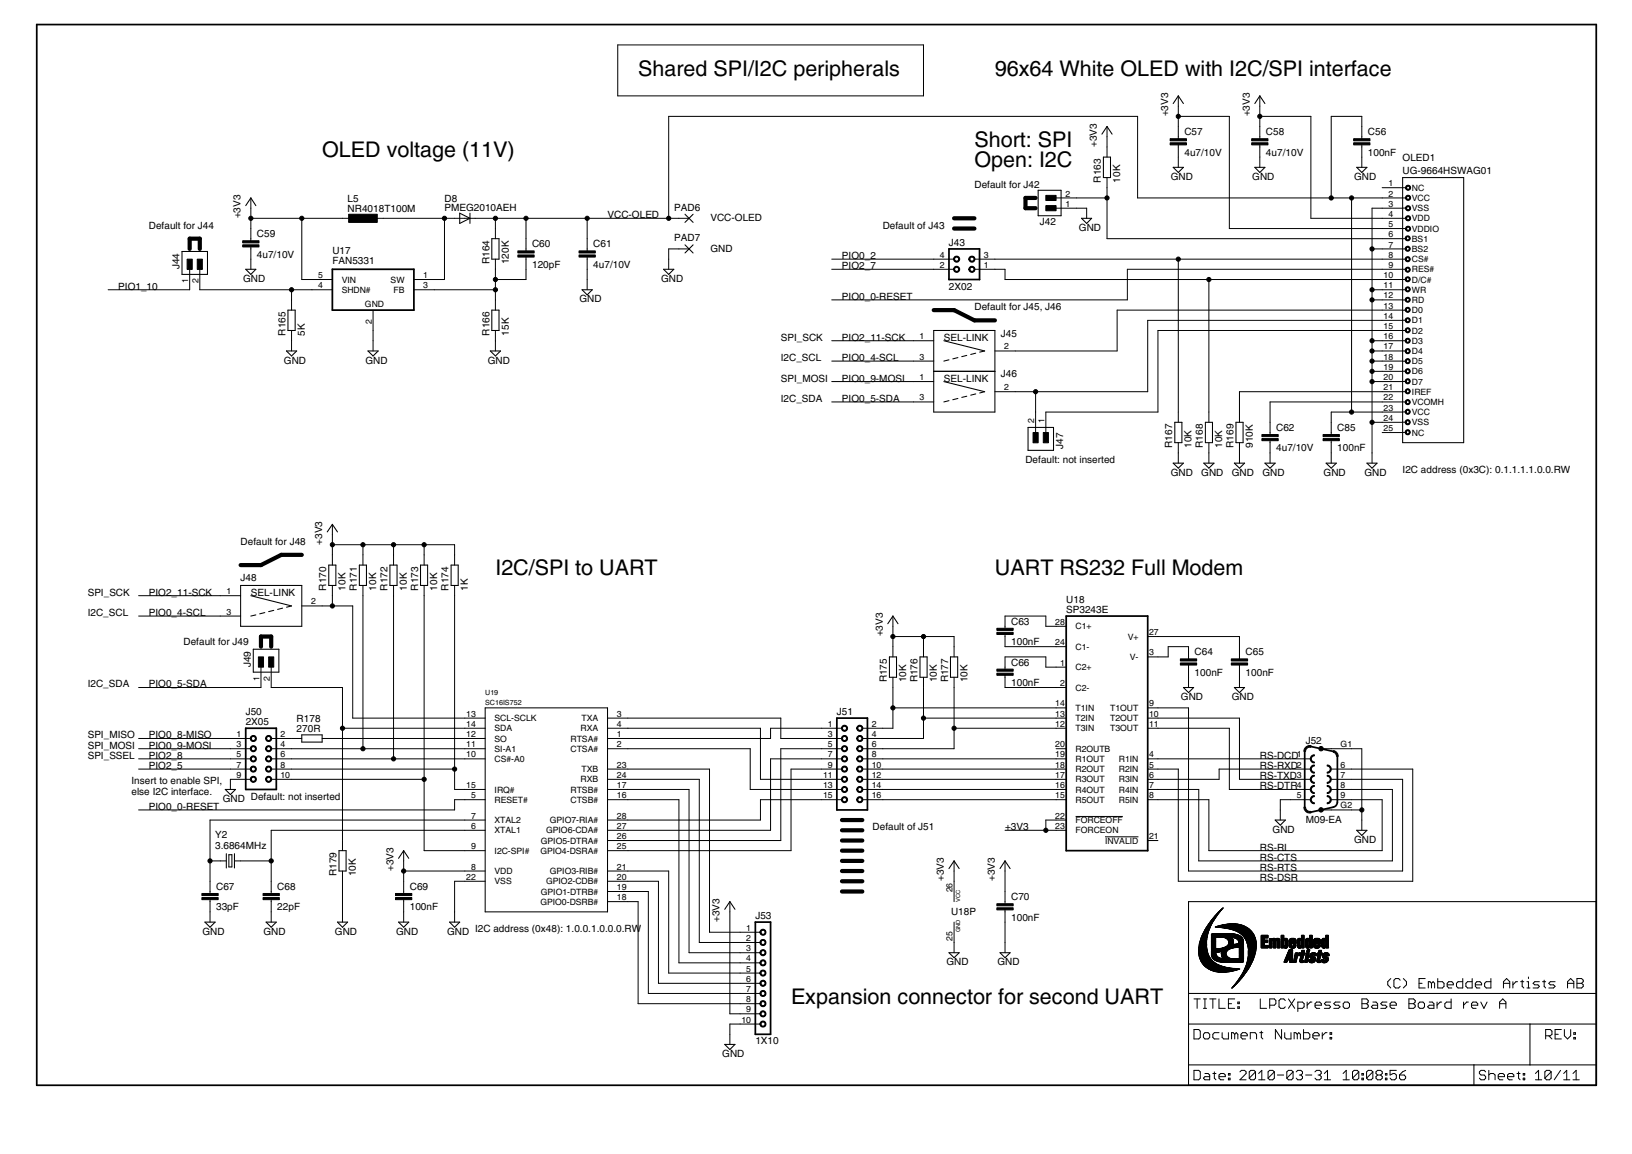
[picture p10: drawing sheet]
<svg xmlns="http://www.w3.org/2000/svg" width="297mm" height="210mm" viewBox="0 0 297 210" stroke-linecap="round" stroke-linejoin="round" font-family="sans-serif">
<defs><g id="words">
<g font-size="4.5">
<text x="116.1" y="13.7">Shared SPI/I2C peripherals</text>
<text x="181.1" y="13.7">96x64 White OLED with I2C/SPI interface</text>
<text x="58.6" y="28.6">OLED voltage (11V)</text>
<text x="177.4" y="26.7">Short: SPI</text>
<text x="177.4" y="30.4">Open: I2C</text>
<text x="90.2" y="104.6">I2C/SPI to UART</text>
<text x="181.1" y="104.6">UART RS232 Full Modem</text>
<text x="144" y="182.6">Expansion connector for second UART</text>
</g>
<g font-size="2.1">
<text x="212.6" y="21.2" transform="rotate(-90 212.6 21.2)">+3V3</text>
<text x="227.5" y="21.2" transform="rotate(-90 227.5 21.2)">+3V3</text>
<text x="199.6" y="26.7" transform="rotate(-90 199.6 26.7)">+3V3</text>
<text x="215.6" y="28.3">4u7/10V</text>
<text x="215.6" y="24.6">C57</text>
<text x="230.4" y="28.3">4u7/10V</text>
<text x="230.4" y="24.6">C58</text>
<text x="249" y="28.3">100nF</text>
<text x="249" y="24.6">C56</text>
<text x="255.3" y="29.3">OLED1</text>
<text x="177.4" y="34.1">Default for J42</text>
<text x="200.4" y="33.2" transform="rotate(-90 200.4 33.2)">R163</text>
<text x="203.9" y="33.2" transform="rotate(-90 203.9 33.2)">10K</text>
<text x="213.1" y="32.8">GND</text>
<text x="227.9" y="32.8">GND</text>
<text x="246.5" y="32.8">GND</text>
<text x="255.3" y="31.6">UG-9664HSWAG01</text>
<text x="27.1" y="41.6">Default for J44</text>
<text x="43.8" y="39.7" transform="rotate(-90 43.8 39.7)">+3V3</text>
<text x="63.3" y="38.6">NR4018T100M</text>
<text x="63.3" y="36.8">L5</text>
<text x="80.9" y="38.3">PMEG2010AEH</text>
<text x="80.9" y="36.7">D8</text>
<text x="110.6" y="39.7">VCC-OLED</text>
<text x="122.7" y="38.4">PAD6</text>
<text x="129.3" y="40.3">VCC-OLED</text>
<text x="160.7" y="41.6">Default of J43</text>
<text x="189.3" y="41">J42</text>
<text x="46.8" y="46.9">4u7/10V</text>
<text x="46.8" y="43.1">C59</text>
<text x="60.5" y="46.2">U17</text>
<text x="96.8" y="45">C60</text>
<text x="108" y="45">C61</text>
<text x="122.7" y="43.9">PAD7</text>
<text x="129.3" y="45.8">GND</text>
<text x="153.2" y="47.1">PIO0_2</text>
<text x="172.7" y="44.7">J43</text>
<text x="196.4" y="42">GND</text>
<text x="21.5" y="52.7">PIO1_10</text>
<text x="32.7" y="49" transform="rotate(-90 32.7 49)">J44</text>
<text x="44.3" y="51.3">GND</text>
<text x="60.5" y="48.1">FAN5331</text>
<text x="89.1" y="48.1" transform="rotate(-90 89.1 48.1)">R164</text>
<text x="92.6" y="48.1" transform="rotate(-90 92.6 48.1)">120K</text>
<text x="96.8" y="48.7">120pF</text>
<text x="108" y="48.7">4u7/10V</text>
<text x="120.3" y="51.3">GND</text>
<text x="153.2" y="49">PIO2_7</text>
<text x="172.7" y="52.7">2X02</text>
<text x="105.5" y="55">GND</text>
<text x="153.2" y="54.6">PIO0_0-RESET</text>
<text x="177.4" y="56.4">Default for J45, J46</text>
<text x="52" y="61" transform="rotate(-90 52 61)">R165</text>
<text x="55.5" y="61" transform="rotate(-90 55.5 61)">5K</text>
<text x="89.1" y="61" transform="rotate(-90 89.1 61)">R166</text>
<text x="92.6" y="61" transform="rotate(-90 92.6 61)">15K</text>
<text x="142.1" y="62">SPI_SCK</text>
<text x="142.1" y="65.7">I2C_SCL</text>
<text x="153.2" y="62">PIO2_11-SCK</text>
<text x="153.2" y="65.7">PIO0_4-SCL</text>
<text x="171.8" y="62">SEL-LINK</text>
<text x="182.2" y="61.2">J45</text>
<text x="51.7" y="66.1">GND</text>
<text x="66.5" y="66.1">GND</text>
<text x="88.8" y="66.1">GND</text>
<text x="142.1" y="69.4">SPI_MOSI</text>
<text x="153.2" y="69.4">PIO0_9-MOSI</text>
<text x="171.8" y="69.4">SEL-LINK</text>
<text x="182.2" y="68.7">J46</text>
<text x="142.1" y="73.1">I2C_SDA</text>
<text x="153.2" y="73.1">PIO0_5-SDA</text>
<text x="193.5" y="81.6" transform="rotate(-90 193.5 81.6)">J47</text>
<text x="213.4" y="81.5" transform="rotate(-90 213.4 81.5)">R167</text>
<text x="216.9" y="81.5" transform="rotate(-90 216.9 81.5)">10K</text>
<text x="218.9" y="81.5" transform="rotate(-90 218.9 81.5)">R168</text>
<text x="222.4" y="81.5" transform="rotate(-90 222.4 81.5)">10K</text>
<text x="224.5" y="81.5" transform="rotate(-90 224.5 81.5)">R169</text>
<text x="228" y="81.5" transform="rotate(-90 228 81.5)">910K</text>
<text x="232.3" y="82.1">4u7/10V</text>
<text x="232.3" y="78.4">C62</text>
<text x="243.4" y="82.1">100nF</text>
<text x="243.4" y="78.4">C85</text>
<text x="186.6" y="84.2">Default: not inserted</text>
<text x="213.1" y="86.6">GND</text>
<text x="218.6" y="86.6">GND</text>
<text x="224.2" y="86.6">GND</text>
<text x="229.8" y="86.6">GND</text>
<text x="240.9" y="86.6">GND</text>
<text x="248.3" y="86.6">GND</text>
<text x="255.3" y="86.1">I2C address (0x3C): 0.1.1.1.1.0.0.RW</text>
<text x="43.8" y="99.1">Default for J48</text>
<text x="58.6" y="99.1" transform="rotate(-90 58.6 99.1)">+3V3</text>
<text x="43.8" y="105.8">J48</text>
<text x="59.4" y="107.4" transform="rotate(-90 59.4 107.4)">R170</text>
<text x="62.9" y="107.4" transform="rotate(-90 62.9 107.4)">10K</text>
<text x="65" y="107.4" transform="rotate(-90 65 107.4)">R171</text>
<text x="68.5" y="107.4" transform="rotate(-90 68.5 107.4)">10K</text>
<text x="70.5" y="107.4" transform="rotate(-90 70.5 107.4)">R172</text>
<text x="74" y="107.4" transform="rotate(-90 74 107.4)">10K</text>
<text x="76.1" y="107.4" transform="rotate(-90 76.1 107.4)">R173</text>
<text x="79.6" y="107.4" transform="rotate(-90 79.6 107.4)">10K</text>
<text x="81.7" y="107.4" transform="rotate(-90 81.7 107.4)">R174</text>
<text x="85.2" y="107.4" transform="rotate(-90 85.2 107.4)">1K</text>
<text x="16" y="108.4">SPI_SCK</text>
<text x="16" y="112.1">I2C_SCL</text>
<text x="27.1" y="108.4">PIO2_11-SCK</text>
<text x="27.1" y="112.1">PIO0_4-SCL</text>
<text x="45.6" y="108.4">SEL-LINK</text>
<text x="184" y="113.6">C63</text>
<text x="194.1" y="111.5">SP3243E</text>
<text x="194.1" y="109.7">U18</text>
<text x="33.4" y="117.3">Default for J49</text>
<text x="160.7" y="115.8" transform="rotate(-90 160.7 115.8)">+3V3</text>
<text x="184" y="117.4">100nF</text>
<text x="217.4" y="119.2">C64</text>
<text x="226.7" y="119.2">C65</text>
<text x="16" y="125">I2C_SDA</text>
<text x="27.1" y="125">PIO0_5-SDA</text>
<text x="45.6" y="121.3" transform="rotate(-90 45.6 121.3)">J49</text>
<text x="161.4" y="124.1" transform="rotate(-90 161.4 124.1)">R175</text>
<text x="164.9" y="124.1" transform="rotate(-90 164.9 124.1)">10K</text>
<text x="167" y="124.1" transform="rotate(-90 167 124.1)">R176</text>
<text x="170.5" y="124.1" transform="rotate(-90 170.5 124.1)">10K</text>
<text x="172.6" y="124.1" transform="rotate(-90 172.6 124.1)">R177</text>
<text x="176.1" y="124.1" transform="rotate(-90 176.1 124.1)">10K</text>
<text x="184" y="124.8">100nF</text>
<text x="184" y="121.1">C66</text>
<text x="217.4" y="122.9">100nF</text>
<text x="226.7" y="122.9">100nF</text>
<text x="44.7" y="131.9">2X05</text>
<text x="44.7" y="130.1">J50</text>
<text x="54" y="131.4">R178</text>
<text x="152.3" y="130.1">J51</text>
<text x="214.9" y="127.4">GND</text>
<text x="224.2" y="127.4">GND</text>
<text x="16" y="136.2">SPI_MOSI</text>
<text x="16" y="134.3">SPI_MISO</text>
<text x="27.1" y="134.3">PIO0_8-MISO</text>
<text x="27.1" y="136.2">PIO0_9-MOSI</text>
<text x="54" y="133.2">270R</text>
<text x="237.7" y="135.3">J52</text>
<text x="16" y="138">SPI_SSEL</text>
<text x="23.9" y="142.7">Insert to enable SPI,</text>
<text x="27.1" y="139.9">PIO2_5</text>
<text x="27.1" y="138">PIO2_8</text>
<text x="229.3" y="139.9">RS-RXD</text>
<text x="229.3" y="141.7">RS-TXD</text>
<text x="229.3" y="138">RS-DCD</text>
<text x="229.3" y="143.6">RS-DTR</text>
<text x="23.9" y="144.5">else I2C interface.</text>
<text x="27.1" y="147.3">PIO0_0-RESET</text>
<text x="40.5" y="145.9">GND Default: not inserted</text>
<text x="237.7" y="149.6">M09-EA</text>
<text x="39.2" y="154.4">3.6864MHz</text>
<text x="39.2" y="152.5">Y2</text>
<text x="158.8" y="151">Default of J51</text>
<text x="182.9" y="151">+3V3</text>
<text x="229.3" y="154.7">RS-RI</text>
<text x="231.6" y="151.5">GND</text>
<text x="246.5" y="153.3">GND</text>
<text x="39.3" y="161.9">C67</text>
<text x="50.5" y="161.9">C68</text>
<text x="61.2" y="159.4" transform="rotate(-90 61.2 159.4)">R179</text>
<text x="64.8" y="159.4" transform="rotate(-90 64.8 159.4)">10K</text>
<text x="71.6" y="158.4" transform="rotate(-90 71.6 158.4)">+3V3</text>
<text x="74.6" y="161.9">C69</text>
<text x="171.8" y="160.3" transform="rotate(-90 171.8 160.3)">+3V3</text>
<text x="181.1" y="160.3" transform="rotate(-90 181.1 160.3)">+3V3</text>
<text x="229.3" y="156.6">RS-CTS</text>
<text x="229.3" y="158.4">RS-RTS</text>
<text x="229.3" y="160.3">RS-DSR</text>
<text x="39.3" y="165.6">33pF</text>
<text x="50.5" y="165.6">22pF</text>
<text x="74.6" y="165.6">100nF</text>
<text x="131" y="167.7" transform="rotate(-90 131 167.7)">+3V3</text>
<text x="137.5" y="167.2">J53</text>
<text x="173.1" y="166.4">U18P</text>
<text x="184" y="167.4">100nF</text>
<text x="184" y="163.7">C70</text>
<text x="36.8" y="170">GND</text>
<text x="48" y="170">GND</text>
<text x="61" y="170">GND</text>
<text x="72.1" y="170">GND</text>
<text x="81.4" y="170">GND I2C address (0x48): 1.0.0.1.0.0.0.RW</text>
<text x="172.3" y="175.6">GND</text>
<text x="181.5" y="175.6">GND</text>
<text x="137.5" y="190">1X10</text>
<text x="131.4" y="192.3">GND</text>
</g>
<g font-size="1.8">
<text x="193.9" y="35.7">2</text>
<text x="252.7" y="33.9">1</text>
<text x="252.7" y="35.7">2</text>
<text x="257" y="34.7">NC</text>
<text x="193.9" y="37.6">1</text>
<text x="252.7" y="41.3">5</text>
<text x="252.7" y="39.5">4</text>
<text x="252.7" y="37.6">3</text>
<text x="257" y="36.6">VCC</text>
<text x="257" y="40.3">VDD</text>
<text x="257" y="38.4">VSS</text>
<text x="171.1" y="46.9">4</text>
<text x="179.1" y="46.9">3</text>
<text x="252.7" y="45">7</text>
<text x="252.7" y="43.2">6</text>
<text x="252.7" y="46.9">8</text>
<text x="257" y="42.1">VDDIO</text>
<text x="257" y="45.8">BS2</text>
<text x="257" y="44">BS1</text>
<text x="257" y="47.7">CS#</text>
<text x="34.3" y="51.6" transform="rotate(-90 34.3 51.6)">1</text>
<text x="36.1" y="51.6" transform="rotate(-90 36.1 51.6)">2</text>
<text x="57.9" y="50.6">5</text>
<text x="57.9" y="52.4">4</text>
<text x="62.2" y="51.4">VIN</text>
<text x="62.2" y="53.3">SHDN#</text>
<text x="71.1" y="51.4">SW</text>
<text x="71.6" y="53.3">FB</text>
<text x="77" y="50.6">1</text>
<text x="77" y="52.4">3</text>
<text x="171.1" y="48.7">2</text>
<text x="179.1" y="48.7">1</text>
<text x="251.8" y="52.4">11</text>
<text x="251.8" y="50.6">10</text>
<text x="252.7" y="48.7">9</text>
<text x="257" y="53.3">WR</text>
<text x="257" y="51.4">D/C#</text>
<text x="257" y="49.5">RES#</text>
<text x="66.4" y="55.9">GND</text>
<text x="67.6" y="59" transform="rotate(-90 67.6 59)">2</text>
<text x="251.8" y="59.9">15</text>
<text x="251.8" y="58">14</text>
<text x="251.8" y="56.1">13</text>
<text x="251.8" y="54.3">12</text>
<text x="257" y="58.8">D1</text>
<text x="257" y="57">D0</text>
<text x="257" y="55.1">RD</text>
<text x="167.4" y="61.7">1</text>
<text x="167.4" y="65.4">3</text>
<text x="182.8" y="63.6">2</text>
<text x="251.8" y="65.4">18</text>
<text x="251.8" y="63.6">17</text>
<text x="251.8" y="61.7">16</text>
<text x="257" y="64.4">D4</text>
<text x="257" y="62.5">D3</text>
<text x="257" y="60.7">D2</text>
<text x="167.4" y="69.1">1</text>
<text x="182.8" y="71">2</text>
<text x="251.8" y="69.1">20</text>
<text x="251.8" y="67.3">19</text>
<text x="251.8" y="71">21</text>
<text x="257" y="70">D7</text>
<text x="257" y="68.1">D6</text>
<text x="257" y="66.2">D5</text>
<text x="257" y="71.8">IREF</text>
<text x="167.4" y="72.8">3</text>
<text x="188.2" y="77" transform="rotate(-90 188.2 77)">2</text>
<text x="190.1" y="77" transform="rotate(-90 190.1 77)">1</text>
<text x="251.8" y="72.8">22</text>
<text x="251.8" y="74.7">23</text>
<text x="251.8" y="76.6">24</text>
<text x="257" y="73.7">VCOMH</text>
<text x="257" y="75.5">VCC</text>
<text x="257" y="77.4">VSS</text>
<text x="251.8" y="78.4">25</text>
<text x="257" y="79.2">NC</text>
<text x="41.2" y="108.1">1</text>
<text x="41.2" y="111.8">3</text>
<text x="56.6" y="109.9">2</text>
<text x="192.1" y="113.7">28</text>
<text x="192.1" y="117.4">24</text>
<text x="195.8" y="114.5">C1+</text>
<text x="195.8" y="118.2">C1-</text>
<text x="205.2" y="116.3">V+</text>
<text x="209.2" y="115.5">27</text>
<text x="209.2" y="119.2">3</text>
<text x="47.2" y="123.9" transform="rotate(-90 47.2 123.9)">1</text>
<text x="49.1" y="123.9" transform="rotate(-90 49.1 123.9)">2</text>
<text x="192.9" y="121.1">1</text>
<text x="192.9" y="124.8">2</text>
<text x="195.8" y="121.9">C2+</text>
<text x="195.8" y="125.6">C2-</text>
<text x="205.6" y="120">V-</text>
<text x="84.9" y="130.4">13</text>
<text x="90" y="131.2">SCL-SCLK</text>
<text x="105.8" y="131.2">TXA</text>
<text x="112.3" y="130.4">3</text>
<text x="192.1" y="128.5">14</text>
<text x="192.1" y="130.4">13</text>
<text x="195.8" y="129.3">T1IN</text>
<text x="195.8" y="131.2">T2IN</text>
<text x="202.1" y="129.3">T1OUT</text>
<text x="202.1" y="131.2">T2OUT</text>
<text x="209.2" y="128.5">9</text>
<text x="209.2" y="130.4">10</text>
<text x="43.1" y="137.8">5</text>
<text x="43.1" y="135.9">3</text>
<text x="43.1" y="134.1">1</text>
<text x="51.1" y="137.8">6</text>
<text x="51.1" y="135.9">4</text>
<text x="51.1" y="134.1">2</text>
<text x="84.9" y="137.8">10</text>
<text x="84.9" y="135.9">11</text>
<text x="84.9" y="132.2">14</text>
<text x="84.9" y="134.1">12</text>
<text x="90" y="136.7">SI-A1</text>
<text x="90" y="133">SDA</text>
<text x="90" y="134.9">SO</text>
<text x="103.9" y="134.9">RTSA#</text>
<text x="103.9" y="136.7">CTSA#</text>
<text x="105.7" y="133">RXA</text>
<text x="112.3" y="132.2">4</text>
<text x="112.3" y="134.1">1</text>
<text x="112.3" y="135.9">2</text>
<text x="150.7" y="132.2">1</text>
<text x="150.7" y="134.1">3</text>
<text x="150.7" y="135.9">5</text>
<text x="150.7" y="137.8">7</text>
<text x="158.7" y="132.2">2</text>
<text x="158.7" y="134.1">4</text>
<text x="158.7" y="135.9">6</text>
<text x="158.7" y="137.8">8</text>
<text x="192.1" y="137.8">19</text>
<text x="192.1" y="132.2">12</text>
<text x="192.1" y="135.9">20</text>
<text x="195.8" y="133">T3IN</text>
<text x="195.8" y="136.7">R2OUTB</text>
<text x="202.1" y="133">T3OUT</text>
<text x="209.2" y="137.8">4</text>
<text x="209.2" y="132.2">11</text>
<text x="236" y="137.8">1</text>
<text x="244" y="135.9">G1</text>
<text x="43.1" y="141.5">9</text>
<text x="43.1" y="139.6">7</text>
<text x="51.1" y="141.5">10</text>
<text x="51.1" y="139.6">8</text>
<text x="84.9" y="143.3">15</text>
<text x="90" y="138.6">CS#-A0</text>
<text x="105.7" y="142.3">RXB</text>
<text x="105.8" y="140.5">TXB</text>
<text x="112.3" y="139.6">23</text>
<text x="112.3" y="141.5">24</text>
<text x="112.3" y="143.3">17</text>
<text x="149.8" y="143.3">13</text>
<text x="149.8" y="141.5">11</text>
<text x="150.7" y="139.6">9</text>
<text x="158.7" y="139.6">10</text>
<text x="158.7" y="141.5">12</text>
<text x="158.7" y="143.3">14</text>
<text x="192.1" y="139.6">18</text>
<text x="192.1" y="141.5">17</text>
<text x="192.1" y="143.3">16</text>
<text x="195.8" y="138.6">R1OUT</text>
<text x="195.8" y="140.4">R2OUT</text>
<text x="195.8" y="142.3">R3OUT</text>
<text x="203.6" y="138.6">R1IN</text>
<text x="203.6" y="140.5">R2IN</text>
<text x="203.6" y="142.3">R3IN</text>
<text x="209.2" y="139.6">5</text>
<text x="209.2" y="141.5">6</text>
<text x="209.2" y="143.3">7</text>
<text x="236" y="139.6">2</text>
<text x="236" y="141.5">3</text>
<text x="236" y="143.3">4</text>
<text x="244" y="139.6">6</text>
<text x="244" y="141.5">7</text>
<text x="244" y="143.3">8</text>
<text x="85.7" y="145.2">5</text>
<text x="85.7" y="148.9">7</text>
<text x="90" y="144.2">IRQ#</text>
<text x="90" y="146">RESET#</text>
<text x="90" y="149.7">XTAL2</text>
<text x="100.1" y="149.7">GPIO7-RIA#</text>
<text x="103.9" y="144.2">RTSB#</text>
<text x="103.9" y="146">CTSB#</text>
<text x="112.3" y="145.2">16</text>
<text x="112.3" y="148.9">28</text>
<text x="149.8" y="145.2">15</text>
<text x="158.7" y="145.2">16</text>
<text x="192.1" y="148.9">22</text>
<text x="192.1" y="145.2">15</text>
<text x="195.8" y="149.7">FORCEOFF</text>
<text x="195.8" y="144.2">R4OUT</text>
<text x="195.8" y="146">R5OUT</text>
<text x="203.6" y="144.2">R4IN</text>
<text x="203.6" y="146">R5IN</text>
<text x="209.2" y="145.2">8</text>
<text x="236" y="145.2">5</text>
<text x="244" y="145.2">9</text>
<text x="244" y="147.1">G2</text>
<text x="85.7" y="150.8">6</text>
<text x="85.7" y="154.5">9</text>
<text x="90" y="151.6">XTAL1</text>
<text x="90" y="155.3">I2C-SPI#</text>
<text x="98.4" y="155.3">GPIO4-DSRA#</text>
<text x="98.4" y="153.4">GPIO5-DTRA#</text>
<text x="99.4" y="151.6">GPIO6-CDA#</text>
<text x="112.3" y="150.8">27</text>
<text x="112.3" y="152.6">26</text>
<text x="112.3" y="154.5">25</text>
<text x="192.1" y="150.8">23</text>
<text x="195.8" y="151.6">FORCEON</text>
<text x="201.1" y="153.4">INVALID</text>
<text x="209.2" y="152.6">21</text>
<text x="84.9" y="160">22</text>
<text x="85.7" y="158.2">8</text>
<text x="90" y="159">VDD</text>
<text x="90" y="160.9">VSS</text>
<text x="99.4" y="160.9">GPIO2-CDB#</text>
<text x="100.1" y="159">GPIO3-RIB#</text>
<text x="112.3" y="158.2">21</text>
<text x="112.3" y="160">20</text>
<text x="112.3" y="161.9">19</text>
<text x="98.4" y="164.6">GPIO0-DSRB#</text>
<text x="98.4" y="162.7">GPIO1-DTRB#</text>
<text x="112.3" y="163.7">18</text>
<text x="173.4" y="162.3" transform="rotate(-90 173.4 162.3)">26</text>
<text x="135.8" y="169.3">1</text>
<text x="135.8" y="171.2">2</text>
<text x="135.8" y="173">3</text>
<text x="173.4" y="171.2" transform="rotate(-90 173.4 171.2)">25</text>
<text x="135.8" y="174.9">4</text>
<text x="135.8" y="176.7">5</text>
<text x="135.8" y="178.6">6</text>
<text x="135.8" y="180.4">7</text>
<text x="135.8" y="182.3">8</text>
<text x="135.8" y="184.2">9</text>
<text x="135" y="186">10</text>
</g>
<g font-size="1.5">
<text x="88.3" y="128.3">SC16IS752</text>
<text x="88.3" y="126.4">U19</text>
</g>
<g font-size="1.2">
<text x="174.8" y="164" transform="rotate(-90 174.8 164)">VCC</text>
<text x="174.8" y="169.6" transform="rotate(-90 174.8 169.6)">GND</text>
</g>
</g></defs>
<g fill="#000" stroke="#000" stroke-width=".18">
<path d="M112.4 8.2h55.7zM112.4 8.2v9.2zM168.1 8.2v9.2zM112.4 17.4h55.7zM214.5 17.4v1.9zM229.3 17.4v1.9zM45.7 36v1.9zM45.7 39.7h9.2zM45.7 37.9v1.8zM54.9 39.7v11.1zM54.9 39.7h7.4zM62.3 39.7h1.9z"/>
<path d="M67.9 39.7h1.9zM69.8 39.7h11.1zM80.9 39.7h1.8zM82.7 39.7h1.9zM84.6 39.7h1.9zM86.5 39.7h3.7zM90.2 39.7v1.9zM90.2 39.7h5.5zM95.7 39.7h11.2zM106.9 39.7v3.7zM106.9 39.7h14.8zM121.7 21.2v18.5z"/>
<path d="M121.7 21.2h85.4zM123.6 39.7h1.8zM121.7 39.7h1.9zM192.2 37.9h3.7zM192.2 36h3.7zM195.9 37.9h1.9zM195.9 36h5.6zM197.8 37.9v1.8zM201.5 26.7v1.9zM201.5 32.3v1.8zM201.5 23v1.9zM201.5 24.9v1.8z"/>
<path d="M201.5 34.1v1.9zM207.1 21.2v14.8zM214.5 23v1.9zM214.5 26.7v1.9zM214.5 24.9v.4zM214.5 26.4v.3zM214.5 28.6v1.8zM214.5 21.2v1.8zM214.5 19.3v1.9zM214.5 21.2h9.3zM229.3 28.6v1.8zM229.3 23v1.9z"/>
<path d="M229.3 26.7v1.9zM229.3 24.9v.4zM229.3 26.4v.3zM229.3 21.2v1.8zM229.3 19.3v1.9zM238.6 21.2v18.5zM229.3 21.2h9.3zM242.3 36h3.7zM207.1 36h35.2zM242.3 21.2v14.8zM242.3 21.2h5.6zM246 36h5.6z"/>
<path d="M247.9 23v1.9zM247.9 26.7v1.9zM247.9 24.9v.4zM247.9 26.4v.3zM247.9 28.6v1.8zM247.9 21.2v1.8zM249.7 37.9v7.4zM251.6 34.1h3.7zM251.6 36h3.7zM251.6 39.7h3.7zM251.6 37.9h3.7zM249.7 37.9h1.9z"/>
<path d="M238.6 39.7h13zM255.3 37.8h.6zM255.3 34.1h.6zM255.3 36h.6zM255.3 39.7h.6zM34.5 49v3.7zM19.7 52.7h14.8zM36.4 49v3.7zM36.4 52.7h16.7zM45.7 41.6v1.8zM45.7 45.3v1.8zM45.7 43.4v.4z"/>
<path d="M45.7 44.9v.4zM45.7 47.1v1.9zM45.7 39.7v1.9zM53.1 54.5v1.9zM53.1 52.7h3.7zM53.1 52.7v1.8zM54.9 50.8h1.9zM56.8 50.8h3.7zM56.8 52.7h3.7zM75.3 50.8h3.7zM75.3 52.7h3.7zM79 50.8h1.9z"/>
<path d="M79 52.7h11.2zM80.9 39.7v11.1zM90.2 41.6v1.8zM90.2 47.1v1.9zM90.2 54.5v1.9zM90.2 50.8v1.9zM90.2 49v1.8zM90.2 52.7v1.8zM90.2 50.8h5.5zM95.7 43.4v1.9zM95.7 47.1v1.9zM95.7 45.3v.4z"/>
<path d="M95.7 46.8v.3zM95.7 49v1.8zM95.7 39.7v3.7zM106.9 43.4v1.9zM106.9 47.1v1.9zM106.9 45.3v.4zM106.9 46.8v.3zM106.9 50.8v1.9zM106.9 49v1.8zM121.7 47.1v1.9zM121.7 45.3v1.8zM123.6 45.3h1.8z"/>
<path d="M121.7 45.3h1.9zM151.4 54.5h53.8zM169.9 49h3.8zM169.9 47.1h3.8zM151.4 47.1h18.5zM151.4 49h18.5zM177.4 49h3.7zM177.4 47.1h3.7zM181.1 49h1.8zM181.1 47.1h33.4zM182.9 49v1.8zM182.9 50.8h37.1z"/>
<path d="M201.5 36v7.4zM203.3 56.4v7.4zM205.2 49v5.5zM205.2 49h46.4zM208.9 58.3v12.9zM220 50.8v24.2zM223.8 21.2v20.4zM249.7 45.3v7.4zM249.7 52.7v1.8zM249.7 54.5v7.5zM251.6 41.6h3.7zM251.6 58.3h3.7z"/>
<path d="M251.6 56.4h3.7zM251.6 54.5h3.7zM251.6 52.7h3.7zM251.6 45.3h3.7zM251.6 43.4h3.7zM251.6 47.1h3.7zM251.6 50.8h3.7zM251.6 49h3.7zM249.7 45.3h1.9zM249.7 52.7h1.9zM249.7 54.5h1.9zM223.8 41.6h27.8z"/>
<path d="M201.5 43.4h50.1zM203.3 56.4h48.3zM208.9 58.3h42.7zM220 50.8h31.6zM214.5 47.1h37.1zM255.3 41.6h.6zM255.3 45.3h.5zM255.3 49h.5zM255.3 50.8h.5zM255.3 54.6h.5zM255.3 56.4h.5zM255.3 58.3h.5z"/>
<path d="M255.3 43.4h.5zM255.3 47.1h.5zM255.3 52.7h.5zM53.1 60.1v1.9zM53.1 62v1.8zM67.9 56.4v3.7zM67.9 62v1.8zM67.9 60.1v1.9zM90.2 62v1.8zM90.2 60.1v1.9zM166.2 69.4h3.7zM166.2 73.1h3.7z"/>
<path d="M166.2 62h3.7zM166.2 65.7h3.7zM151.4 69.4h14.8zM151.4 62h14.8zM151.4 73.1h14.8zM151.4 65.7h14.8zM181.1 71.2h3.7zM181.1 63.8h3.7zM188.5 75v3.7zM184.8 71.2h3.7zM188.5 71.2v3.8zM190.4 75v3.7z"/>
<path d="M184.8 63.8h18.5zM188.5 71.2h20.4zM210.8 60.1v14.9zM190.4 75h20.4zM214.5 75v1.8zM214.5 47.1v27.9zM220 75v1.8zM225.6 75v1.8zM225.6 71.2v3.8zM231.2 76.8v1.9zM231.2 78.7v.3zM231.2 73.1v3.7z"/>
<path d="M242.3 76.8v1.9zM242.3 78.7v.3zM242.3 75v1.8zM242.3 75h3.7zM246 36v39zM249.7 62v1.8zM249.7 63.8v1.9zM249.7 65.7v1.8zM249.7 67.5v1.9zM249.7 69.4v7.4zM249.7 76.8v5.6zM251.6 73.1h3.7z"/>
<path d="M251.6 78.7h3.7zM251.6 69.4h3.7zM251.6 67.5h3.7zM251.6 65.7h3.7zM251.6 63.8h3.7zM251.6 62h3.7zM251.6 60.1h3.7zM251.6 71.2h3.7zM251.6 75h3.7zM251.6 76.8h3.7zM249.7 76.8h1.9zM249.7 62h1.9z"/>
<path d="M249.7 63.8h1.9zM249.7 65.7h1.9zM249.7 67.5h1.9zM249.7 69.4h1.9zM246 75h5.6zM225.6 71.2h26zM231.2 73.1h20.4zM210.8 60.1h40.8zM255.3 62h.5zM255.3 65.7h.5zM255.3 69.4h.5zM255.3 71.2h.5z"/>
<path d="M255.3 73.1h.5zM255.3 78.7h.5zM255.3 60.1h.5zM255.3 63.8h.5zM255.3 67.5h.5zM255.3 74.9h.5zM255.3 76.8h.5zM60.5 95.4v1.8zM60.5 97.2v1.9zM60.5 99.1h5.6zM66.1 99.1v1.8zM71.6 99.1v1.8z"/>
<path d="M66.1 99.1h5.5zM77.2 99.1v1.8zM77.2 99.1h5.5zM71.6 99.1h5.6zM82.7 99.1v1.8zM214.5 80.5v1.9zM214.5 82.4v1.8zM220 80.5v1.9zM220 82.4v1.8zM225.6 80.5v1.9zM225.6 82.4v1.8zM231.2 82.4v1.8z"/>
<path d="M231.2 80.5v1.9zM231.2 80.2v.3zM242.3 80.5v1.9zM242.3 80.2v.3zM242.3 82.4v1.8zM249.7 82.4v1.8zM40.1 108.4h3.7zM40.1 112.1h3.7zM25.2 108.4h14.9zM25.2 112.1h14.9zM54.9 110.2h3.7zM60.5 100.9v1.9z"/>
<path d="M60.5 106.5v1.9zM60.5 99.1v1.8zM58.6 110.2h1.9zM60.5 108.4v1.8zM60.5 110.2h3.7zM66.1 100.9v1.9zM66.1 106.5v1.9zM66.1 108.4v27.8zM71.6 100.9v1.9zM71.6 106.5v1.9zM71.6 108.4v29.6zM77.2 100.9v1.9z"/>
<path d="M77.2 106.5v1.9zM82.7 100.9v1.9zM82.7 106.5v1.9zM162.5 117.6v1.9zM162.5 112.1v1.8zM162.5 113.9v1.9zM162.5 115.8v1.8zM162.5 115.8h5.6zM168.1 117.6v1.9zM168.1 115.8v1.8zM168.1 115.8h5.6zM173.7 117.6v1.9z"/>
<path d="M173.7 115.8v1.8zM182.9 119.5v1.8zM182.9 112.1v1.8zM182.9 115.8v1.8zM182.9 113.9v.4zM182.9 115.4v.4zM182.9 119.5h7.5zM182.9 112.1h7.5zM190.4 119.5v1.8zM190.4 112.1v1.8zM190.4 113.9h1.8zM192.2 113.9h1.9z"/>
<path d="M192.2 117.6h1.9zM182.9 117.6h9.3zM208.9 115.8h1.9zM208.9 119.5h1.9zM210.8 115.8h14.8zM210.8 119.5h1.8zM212.6 117.6v1.9zM212.6 117.6h3.7zM216.3 117.6v1.9zM216.3 119.5v.3zM225.6 117.6v1.9zM225.6 119.5v.3z"/>
<path d="M225.6 115.8v1.8zM41.9 139.9h3.8zM41.9 138h3.8zM41.9 136.2h3.8zM41.9 134.3h3.8zM25.2 134.3h16.7zM25.2 136.2h16.7zM25.2 139.9h16.7zM25.2 138h16.7zM47.5 121.3v3.8zM25.2 125.1h22.3zM49.4 121.3v3.8z"/>
<path d="M49.4 125.1h12.9zM49.4 139.9h3.7zM49.4 138h3.7zM49.4 136.2h3.7zM49.4 134.3h3.7zM53.1 134.3h1.8zM58.6 134.3h1.9zM60.5 134.3h24.1zM62.3 125.1v7.4zM64.2 110.2v20.4zM53.1 136.2h13zM53.1 138h18.5z"/>
<path d="M82.7 108.4v31.5zM53.1 139.9h29.6zM84.6 138h3.7zM84.6 136.2h3.7zM84.6 130.6h3.7zM84.6 132.5h3.7zM84.6 134.3h3.7zM66.1 136.2h18.5zM71.6 138h13zM64.2 130.6h20.4zM62.3 132.5h22.3zM110.6 130.6h3.7z"/>
<path d="M110.6 132.5h3.7zM110.6 134.3h3.7zM110.6 136.2h3.7zM110.6 139.9h3.7zM114.3 134.3h26zM114.3 139.9h14.8zM114.3 136.2h22.2zM114.3 132.5h24.1zM140.3 132.5v1.8zM140.3 132.5h9.2zM140.3 138h9.2zM142.1 136.2h7.4z"/>
<path d="M142.1 130.6v3.7zM114.3 130.6h27.8zM144 139.9h5.5zM149.5 132.5h3.7zM149.5 134.3h3.7zM149.5 136.2h3.7zM149.5 138h3.7zM149.5 139.9h3.7zM142.1 134.3h7.4zM157 132.5h3.7zM157 134.3h3.7zM157 136.2h3.7z"/>
<path d="M157 138h3.7zM157 139.9h3.7zM160.7 136.2h13zM160.7 132.5h1.8zM160.7 138h31.5zM162.5 123.2v1.9zM162.5 125.1v3.7zM162.5 128.8v3.7zM168.1 123.2v1.9zM168.1 130.6h24.1zM168.1 125.1v5.5zM168.1 130.6v3.7z"/>
<path d="M160.7 134.3h7.4zM173.7 123.2v1.9zM173.7 132.5v3.7zM173.7 125.1v7.4zM182.9 123.2v1.9zM182.9 121.3v.4zM182.9 122.8v.4zM190.4 121.3h1.8zM192.2 121.3h1.9zM192.2 125.1h1.9zM192.2 128.8h1.9zM192.2 130.6h1.9z"/>
<path d="M192.2 138h1.9zM192.2 139.9h1.9zM192.2 132.5h1.9zM192.2 136.2h1.9zM182.9 125.1h9.3zM173.7 132.5h18.5zM160.7 139.9h31.5zM162.5 128.8h29.7zM208.9 128.8h1.9zM208.9 130.6h1.9zM208.9 138h1.9zM208.9 139.9h1.9z"/>
<path d="M208.9 132.5h1.9zM210.8 130.6h14.8zM210.8 138h24.1zM210.8 139.9h3.7zM214.5 139.9v20.4zM216.3 121.3v1.9zM216.3 121v.3zM216.3 123.2v1.9zM210.8 128.8h5.5zM221.9 139.9h13zM210.8 132.5h13zM225.6 121.3v1.9z"/>
<path d="M225.6 121v.3zM225.6 123.2v1.9zM234.9 138h3.7zM234.9 139.9h3.7zM240.4 136.2h1.9zM242.3 139.9h3.7zM242.3 136.2h3.7zM246 136.2h1.9zM246 139.9h11.1zM247.9 136.2v11.1zM257.1 139.9v20.4zM38.2 149.2v7.4z"/>
<path d="M38.2 156.6v3.7zM40.1 156.6h1.1zM38.2 156.6h1.9zM41.9 141.8h3.8zM41.9 141.8v1.8zM42.7 156.6h1.1zM43.8 156.6h5.6zM49.4 151v5.6zM49.4 156.6v3.7zM49.4 141.8h3.7zM62.3 152.9v1.8zM62.3 132.5v20.4z"/>
<path d="M73.5 154.7v1.9zM73.5 158.4v1.9zM73.5 156.6v1.8zM77.2 141.8v12.9zM77.2 108.4v33.4zM53.1 141.8h24.1zM82.7 145.5v1.8zM25.2 147.3h57.5zM82.7 139.9v3.7zM84.6 158.4h3.7zM84.6 143.6h3.7zM84.6 145.5h3.7z"/>
<path d="M84.6 149.2h3.7zM84.6 151h3.7zM84.6 154.7h3.7zM73.5 158.4h11.1zM38.2 149.2h46.4zM49.4 151h35.2zM82.7 145.5h1.9zM82.7 143.6h1.9zM77.2 154.7h7.4zM110.6 141.8h3.7zM110.6 143.6h3.7zM110.6 145.5h3.7z"/>
<path d="M110.6 149.2h3.7zM110.6 151h3.7zM110.6 152.9h3.7zM110.6 154.7h3.7zM110.6 158.4h3.7zM114.3 141.8h13zM114.3 143.6h11.1zM114.3 145.5h9.3zM114.3 149.2h24.1zM114.3 152.9h27.8zM114.3 154.7h29.7zM114.3 151h26z"/>
<path d="M114.3 158.4h7.4zM136.5 136.2v7.4zM138.4 145.5v3.7zM138.4 145.5h11.1zM138.4 132.5v9.3zM140.3 138v13zM142.1 136.2v16.7zM144 139.9v14.8zM149.5 145.5h3.7zM149.5 143.6h3.7zM149.5 141.8h3.7zM136.5 143.6h13z"/>
<path d="M138.4 141.8h11.1zM157 145.5h3.7zM157 141.8h3.7zM157 143.6h3.7zM160.7 145.5h31.5zM173.7 156.6v1.8zM173.7 158.4v1.9zM182.9 156.6v1.8zM182.9 158.4v3.8zM182.9 151h7.5zM190.4 151h1.8zM190.4 149.2v1.8z"/>
<path d="M190.4 149.2h1.8zM192.2 141.8h1.9zM192.2 149.2h1.9zM192.2 151h1.9zM192.2 143.6h1.9zM192.2 145.5h1.9zM160.7 141.8h31.5zM160.7 143.6h31.5zM195.8 148.5h8.6zM201.1 152.2h6.1zM208.9 141.8h1.9zM208.9 152.9h1.9z"/>
<path d="M208.9 143.6h1.9zM208.9 145.5h1.9zM210.8 141.8h11.1zM210.8 143.6h7.4zM216.3 128.8v29.6zM218.2 156.6h35.2zM218.2 143.6v13zM220 145.5v9.2zM210.8 145.5h9.2zM221.9 139.9v1.9zM223.8 132.5v11.1zM225.6 130.6v11.2z"/>
<path d="M233 147.3v1.9zM233 145.5v1.8zM234.9 141.8h3.7zM234.9 143.6h3.7zM234.9 145.5h3.7zM233 145.5h1.9zM225.6 141.8h9.3zM223.8 143.6h11.1zM240.4 147.3h1.9zM242.3 141.8h3.7zM242.3 143.6h3.7zM242.3 145.5h3.7z"/>
<path d="M242.3 147.3h3.7zM246 147.3h1.9zM246 145.5h5.6zM246 141.8h9.3zM247.9 149.2v1.8zM247.9 147.3v1.9zM251.6 145.5v9.2zM220 154.7h31.6zM246 143.6h7.4zM253.4 143.6v13zM255.3 141.8v16.6zM216.3 158.4h39z"/>
<path d="M38.2 160.3v1.9zM38.2 164v1.9zM38.2 162.2v.3zM38.2 163.6v.4zM38.2 165.9v1.8zM49.4 160.3v1.9zM49.4 164v1.9zM49.4 162.2v.3zM49.4 163.6v.4zM49.4 165.9v1.8zM62.3 158.4v1.9zM62.3 165.9v1.8z"/>
<path d="M62.3 160.3v5.6zM73.5 160.3v1.9zM73.5 164v1.9zM73.5 162.2v.3zM73.5 163.6v.4zM73.5 165.9v1.8zM82.7 165.9v1.8zM82.7 160.3v5.6zM84.6 160.3h3.7zM82.7 160.3h1.9zM110.6 160.3h3.7zM110.6 162.2h3.7z"/>
<path d="M110.6 164h3.7zM114.3 164h1.8zM114.3 162.2h3.7zM119.8 160.3v18.6zM114.3 160.3h5.5zM121.7 158.4v18.6zM123.6 145.5v29.6zM125.4 143.6v29.7zM127.3 141.8v29.6zM129.1 139.9v29.7zM132.8 164v1.9zM134.7 169.6h3.7z"/>
<path d="M134.7 171.4h3.7zM134.7 173.3h3.7zM134.7 175.1h3.7zM134.7 177h3.7zM134.7 178.9h3.7zM129.1 169.6h5.6zM127.3 171.4h7.4zM125.4 173.3h9.3zM121.7 177h13zM119.8 178.9h14.9zM123.6 175.1h11.1zM173.7 171.4v1.9z"/>
<path d="M173.7 160.3v3.7zM173.7 167.7v3.7zM182.9 162.2v1.8zM182.9 165.9v1.8zM182.9 164v.4zM182.9 165.5v.4zM182.9 171.4v1.9zM182.9 167.7v3.7zM214.5 160.3h42.6zM252.6 178.6v.5zM253.1 178l-.5 .6zM252.6 179.1l.5 .6z"/>
<path d="M253.7 178.3v1.1zM253.7 179.4l.3 .3zM254 178l-.3 .3zM254 179.7h.6zM254 178h.6zM254.8 179.4l-.2 .3zM254.6 178l.2 .3zM256 179.1l-.6 .6zM256 178.6v.5zM255.4 178l.6 .6zM258.3 178v1.7zM258.3 179.7h1.1z"/>
<path d="M258.3 178.9h.5zM258.3 178h1.1zM260 178.6v1.1zM260 178.6h.3zM260.3 178.6l.2 .3zM260.5 178.9v.8zM260.5 178.9l.3-.3zM260.8 178.6l.3 .3zM261.1 178.9v.8zM261.7 178v1.7zM261.7 179.7h.8zM262.5 179.7l.3-.3z"/>
<path d="M261.7 178.6h.8zM262.8 178.9v.5zM262.5 178.6l.3 .3zM263.4 178.9v.5zM263.7 178.6l-.3 .3zM263.4 179.4l.3 .3zM263.7 178.6h.5zM263.7 179.7h.5zM264.2 178.6l.3 .3zM264.5 178.9v.2zM263.4 179.1h1.1zM265.1 178.9v.5z"/>
<path d="M265.1 178.9l.3-.3zM265.1 179.4l.3 .3zM265.4 178.6h.8zM266.2 178v1.7zM265.4 179.7h.8zM266.8 178.9v.5zM266.8 178.9l.3-.3zM266.8 179.4l.3 .3zM267.1 178.6h.8zM267.9 178v1.7zM267.1 179.7h.8zM268.5 178.9v.5z"/>
<path d="M268.8 178.6l-.3 .3zM268.5 179.4l.3 .3zM268.8 178.6h.6zM268.8 179.7h.6zM269.4 178.6l.3 .3zM269.7 178.9v.2zM268.5 179.1h1.2zM270.2 178.9v.5zM270.2 178.9l.3-.3zM270.2 179.4l.3 .3zM270.5 178.6h.9zM271.4 178v1.7z"/>
<path d="M270.5 179.7h.9zM273.6 178.6v1.1zM273.6 178.6l.6-.6zM273.6 178.9h1.2zM274.2 178l.6 .6zM274.8 178.6v1.1zM275.4 178.6v1.1zM275.9 178.6l-.5 .5zM275.9 178.6h.3zM276.8 178.6h.5zM277.1 178.3v1.1zM277.1 179.4l.2 .3z"/>
<path d="M277.9 178.6h.3zM277.9 179.7h.6zM278.2 178.6v1.1zM278.2 177.7v.3zM279 179.7h.9zM279 178.9l.3-.3zM279 178.9l.3 .2zM279.3 178.6h.9zM280.2 179.4l-.3 .3zM279.3 179.1h.6zM279.9 179.1l.3 .3zM280.8 178.6h.5z"/>
<path d="M281.1 178.3v1.1zM281.1 179.4l.2 .3zM281.9 179.7h.8zM282.2 178.6l-.3 .3zM281.9 178.9l.3 .2zM282.2 178.6h.8zM282.7 179.7l.3-.3zM282.2 179.1h.5zM282.7 179.1l.3 .3zM285.3 178.6v1.1zM285.3 178.6l.6-.6zM285.3 178.9h1.1z"/>
<path d="M285.9 178l.5 .6zM286.4 178.6v1.1zM287 178v1.7zM287 178h.9zM287 178.9h.9zM287.9 178l.3 .3zM287.9 178.9l.3 .2zM287 179.7h.9zM288.2 178.3v.3zM287.9 178.9l.3-.3zM288.2 179.1v.3zM288.2 179.4l-.3 .3z"/>
<path d="M116.1 164v18.6zM118 162.2v18.5zM132.8 188.1v1.9zM132.8 186.3v1.8zM132.8 165.9v18.5zM134.7 180.7h3.7zM134.7 182.6h3.7zM134.7 184.4h3.7zM134.7 186.3h3.7zM132.8 186.3h1.9zM132.8 184.4h1.9zM118 180.7h16.7z"/>
<path d="M116.1 182.6h18.6zM217.3 194.7v1.7zM217.3 196.4h.9zM217.3 181.7h1.2zM217.3 187.3v1.7zM217.3 189h.9zM217.9 181.7v1.7zM218.5 196.1l-.3 .3zM217.3 194.7h.9zM218.2 189l.3-.3zM217.3 187.3h.9zM218.5 195v1.1z"/>
<path d="M218.2 194.7l.3 .3zM218.5 187.6v1.1zM218.2 187.3l.3 .3zM219 196.1l.3-.3zM219 183.4h.6zM219 181.7h.6zM219 188.1v.6zM219 188.7l.3 .3zM219.3 195.3h.6zM219 196.1l.3 .3zM219.3 195.8h.9zM219.3 181.7v1.7z"/>
<path d="M219.3 189h.6zM219.3 187.8l-.3 .3zM219.9 195.3l.3 .2zM219.9 189l.3-.3zM219.3 187.8h.6zM220.2 195.5v.9zM219.3 196.4h.9zM220.2 181.7h1.1zM220.2 188.1v.6zM219.9 187.8l.3 .3zM220.7 195.3h.6zM220.7 181.7v1.7z"/>
<path d="M220.7 188.1v.6zM220.7 188.7l.3 .3zM221 195v1.1zM221 196.1l.3 .3zM221 187.8l-.3 .3zM221 189h.9zM221.9 195.5v.6zM221.9 195.5l.3-.2zM221.9 181.7v1.7zM221.9 183.4h1.1zM221 187.8h.9zM221.9 196.1l.3 .3z"/>
<path d="M222.2 195.3h.5zM222.4 187.8v.9zM222.4 188.7l.3 .3zM222.2 196.4h.5zM222.7 195.3l.3 .2zM222.7 189h.9zM223 195.5v.3zM221.9 195.8h1.1zM223.6 195.3h.3zM223.6 195.3v.2zM223.6 196.1h.3zM223.6 196.1v.3z"/>
<path d="M223.6 181.7v1.7zM223.6 183.4h1.1zM223.6 182.6h.6zM223.6 187.8v1.2zM223.9 195.3v.2zM223.6 195.5h.3zM223.9 196.1v.3zM223.6 196.4h.3zM224.2 187.8v1.2zM224.2 187.8h.3zM224.5 187.8l.2 .3zM223.6 181.7h1.1z"/>
<path d="M224.7 188.1v.9zM225 187.8l-.3 .3zM225 187.8l.3 .3zM225.3 182.3h.3zM225.3 182.3v.3zM225.3 183.1h.3zM225.3 183.1v.3zM225.3 188.1v.9zM225.6 182.3v.3zM225.3 182.6h.3zM225.6 183.1v.3zM225.3 183.4h.3z"/>
<path d="M226.8 195.3l-1.1 1.1zM225.9 188.1v.6zM226.1 187.8l-.2 .3zM226 194.7l-.3 .3zM225.9 188.7l.2 .3zM226.1 187.8h.6zM226 194.7h.5zM226.1 189h.6zM226.7 187.8l.3 .3zM225.7 196.4h1.1zM226.8 195v.3zM226.5 194.7l.3 .3z"/>
<path d="M227 188.1v.3zM225.9 188.4h1.1zM227.4 195v1.1zM227.4 195l.3-.3zM227.4 196.1l1.1-1.1zM227.6 187.8v1.2zM227.6 187.8h.8zM227.7 194.7h.5zM227.4 196.1l.3 .3zM228.2 194.7l.3 .3zM227.7 196.4h.5zM228.4 187.8l.3 .3z"/>
<path d="M228.5 195v1.1zM228.5 196.1l-.3 .3zM228.7 188.1v.9zM229.1 195.3l.6-.6zM229.1 196.4h1.1zM229.3 187.8h.5zM229.4 181.7v1.7zM229.4 183.4h1.1zM229.6 187.6v1.1zM229.6 188.7l.2 .3zM229.7 194.7v1.7zM230.8 195v1.1z"/>
<path d="M230.8 195l.3-.3zM230.8 196.1l1.1-1.1zM231.1 194.7h.5zM230.8 196.1l.3 .3zM231.1 181.7v1.7zM231.1 181.7h.8zM231.6 194.7l.3 .3zM231.1 196.4h.5zM231.9 195v1.1zM231.9 196.1l-.3 .3zM231.9 181.7l.3 .3zM231.1 182.8h.8z"/>
<path d="M232.1 187.3v1.7zM232.1 187.3l1.2 1.7zM232.2 182v.6zM232.2 182.6l-.3 .2zM232.5 195.5h1.1zM232.8 182v1.1zM232.8 183.1l.3 .3zM233.1 181.7l-.3 .3zM233.1 183.4h.6zM233.3 187.3v1.7zM233.1 181.7h.6zM233.9 183.1l-.2 .3z"/>
<path d="M233.8 187.8v.9zM233.8 188.7l.3 .3zM233.7 181.7l.2 .3zM234.1 189h.9zM234.2 195v1.1zM234.2 195l.3-.3zM234.2 196.1l1.2-1.1zM234.5 194.7h.6zM234.2 196.1l.3 .3zM234.5 181.7l1.1 1.7zM235 187.8v1.2zM235.1 194.7l.3 .3z"/>
<path d="M234.5 196.4h.6zM235.4 195v1.1zM235.4 196.1l-.3 .3zM235.5 187.8v1.2zM235.5 187.8h.3zM235.6 181.7l-1.1 1.7zM235.8 187.8l.3 .3zM235.9 195l.3-.3zM236.1 188.1v.9zM236.4 187.8l-.3 .3zM236.2 194.7h.6zM235.9 196.1l.3 .3z"/>
<path d="M236.2 182.3v1.7zM236.2 182.3h.9zM236.4 187.8l.3 .3zM236.7 188.1v.9zM236.8 194.7l.3 .3zM236.5 195.5h.3zM236.8 195.5l.3 .3zM236.2 196.4h.6zM237.1 195v.3zM236.8 195.5l.3-.2zM237.1 195.8v.3zM237.1 196.1l-.3 .3z"/>
<path d="M237.1 182.3l.3 .3zM236.2 183.4h.9zM237.3 187.3v1.7zM237.3 189h.8zM237.4 182.6v.5zM237.1 183.4l.3-.3zM237.6 195.5h1.2zM237.9 182.3v1.1zM237.9 182.8l.6-.5zM238.1 189l.3-.3zM237.3 187.8h.8zM238.4 188.1v.6z"/>
<path d="M238.1 187.8l.3 .3zM238.5 182.3h.3zM239 188.1v.6zM239 188.1l.2-.3zM239 188.7l.2 .3zM239.2 187.8h.6zM239.3 195l.3-.3zM239.4 182.6v.5zM239.6 182.3l-.2 .3zM239.6 194.7h.6zM239.3 196.1l.3 .3zM239.4 183.1l.2 .3z"/>
<path d="M239.6 182.3h.6zM239.2 189h.6zM239.8 187.8l.3 .3zM240.1 188.1v.3zM239 188.4h1.1zM240.2 194.7l.3 .3zM239.9 195.5h.3zM240.2 195.5l.3 .3zM239.6 196.4h.6zM239.6 183.4h.6zM240.2 182.3l.3 .3zM240.5 195v.3z"/>
<path d="M240.5 195.3l-.3 .2zM240.5 195.8v.3zM240.5 196.1l-.3 .3zM240.5 182.6v.2zM239.4 182.8h1.1zM240.7 187.8v1.2zM240.7 188.4l.5-.6zM241 195.3l.6-.6zM241 196.4h1.2zM241 183.4h.9zM241 182.6l.3-.3zM241.2 187.8h.3z"/>
<path d="M241 182.6l.3 .2zM241.3 182.3h.9zM241.6 194.7v1.7zM241.9 183.4l.3-.3zM241.3 182.8h.6zM242.1 187.8h.3zM242.1 187.8v.3zM242.1 188.7h.3zM242.1 188.7v.3zM241.9 182.8l.3 .3zM242.4 187.8v.3zM242.1 188.1h.3z"/>
<path d="M242.4 188.7v.3zM242.1 189h.3zM242.8 183.4h.8zM242.8 182.6l.3-.3zM242.8 182.6l.3 .2zM243.1 182.3h.8zM243.6 183.4l.3-.3zM243.1 182.8h.5zM243.6 182.8l.3 .3zM244.5 195.3l.5-.6zM244.5 196.4h1.1zM244.5 182.6v.5z"/>
<path d="M244.5 183.1l.3 .3zM244.8 183.4h.5zM244.8 182.3l-.3 .3zM245 194.7v1.7zM245.3 183.4l.3-.3zM244.8 182.3h.5zM245.6 182.6v.5zM245.3 182.3l.3 .3zM246.2 195v1.1zM246.2 195l.3-.3zM246.2 196.1l1.1-1.1zM246.5 194.7h.5z"/>
<path d="M246.2 196.1l.3 .3zM247 194.7l.3 .3zM246.5 196.4h.5zM247.3 195v1.1zM247.3 196.1l-.3 .3zM247.9 195.3h.3zM247.9 195.3v.2zM247.9 196.1h.3zM247.9 196.1v.3zM247.9 181.7v1.7zM247.9 181.7h.9zM247.9 182.6h.9z"/>
<path d="M248.2 195.3v.2zM247.9 195.5h.3zM248.2 196.1v.3zM247.9 196.4h.3zM248.7 195v1.1zM248.7 195l.3-.3zM248.7 196.1l1.2-1.1zM248.8 181.7l.2 .3zM248.8 182.6l.2 .2zM247.9 183.4h.9zM249 194.7h.6zM248.7 196.1l.3 .3z"/>
<path d="M249 182v.3zM249 182.3l-.2 .3zM249 182.8v.3zM249 183.1l-.2 .3zM249.6 194.7l.3 .3zM249 196.4h.6zM249.9 182.8l-.3 .3zM249.9 195v1.1zM249.9 196.1l-.3 .3zM249.9 182.3h.5zM249.6 183.1l.3 .3zM249.9 182.8h.8z"/>
<path d="M250.4 195l.3-.3zM250.4 195.8v.3zM250.7 195.5l-.3 .3zM250.4 195v.3zM250.4 182.3l.3 .3zM250.7 194.7h.6zM250.4 196.1l.3 .3zM250.4 195.3l.3 .2zM250.7 195.5h.6zM250.7 182.6v.8zM249.9 183.4h.8zM251.3 194.7l.3 .3z"/>
<path d="M251.3 195.5l.3 .3zM250.7 196.4h.6zM251.3 183.4h.9zM251.6 182.3l-.3 .3zM251.6 195v.3zM251.3 195.5l.3-.2zM251.6 195.8v.3zM251.6 196.1l-.3 .3zM251.3 182.6l.3 .2zM251.6 182.3h.8zM252.2 195.3h.2zM252.2 195.3v.2z"/>
<path d="M252.2 196.1h.2zM252.2 196.1v.3zM252.2 183.4l.2-.3zM251.6 182.8h.6zM252.4 195.3v.2zM252.2 195.5h.2zM252.4 196.1v.3zM252.2 196.4h.2zM252.2 182.8l.2 .3zM253 194.7v.8zM253 195.5l.6-.2zM253 182.6v.5z"/>
<path d="M253 182.6l.3-.3zM253 196.1l.3 .3zM253 183.1l.3 .3zM253.3 182.3h.6zM253.6 195.3h.3zM253.9 195.3l.2 .2zM253.3 196.4h.6zM253.3 183.4h.6zM253.9 182.3l.2 .3zM253 194.7h1.1zM254.1 195.5v.6zM254.1 196.1l-.2 .3z"/>
<path d="M254.1 182.6v.2zM253 182.8h1.1zM254.7 195.5v.6zM254.7 196.1l.3 .3zM255 196.4h.6zM255.3 195l-.6 .5zM255.8 196.1l-.2 .3zM254.7 195.5h.9zM255.3 195l.5-.3zM255.8 195.8v.3zM255.6 195.5l.2 .3zM256.4 181.7v1.7z"/>
<path d="M256.4 181.7h.9zM256.4 182.6h.9zM257.3 181.7l.3 .3zM257.3 182.6l.3 .2zM256.4 183.4h.9zM257.6 182v.3zM257.6 182.3l-.3 .3zM257.6 182.8v.3zM257.3 183.4l.3-.3zM258.1 182.6v.5zM258.1 183.1l.3 .3zM258.4 183.4h.6z"/>
<path d="M258.4 182.3l-.3 .3zM259 183.4l.3-.3zM258.4 182.3h.6zM259.3 182.6v.5zM259 182.3l.3 .3zM259.8 183.1l.3-.3zM260.1 182.3h.6zM259.8 183.1l.3 .3zM260.1 182.8h.9zM260.7 182.3l.3 .3zM261 182.6v.8zM260.1 183.4h.9z"/>
<path d="M261.6 182.3v1.1zM261.6 182.8l.5-.5zM262.1 182.3h.3zM263 182.6v.5zM263 182.6l.3-.3zM263 183.1l.3 .3zM263.3 182.3h.8zM264.1 181.7v1.7zM263.3 183.4h.8zM266.4 182.3v1.1zM266.4 182.8l.6-.5zM267 182.3h.3z"/>
<path d="M267.8 182.6v.5zM268.1 182.3l-.3 .3zM267.8 183.1l.3 .3zM268.1 182.3h.6zM268.1 183.4h.6zM268.7 182.3l.3 .3zM269 182.6v.2zM267.8 182.8h1.2zM269.3 195v.3zM269.3 195.3l.3 .2zM269.5 182.3l.6 1.1zM269.3 195l.3-.3z"/>
<path d="M269.6 195.5h.5zM269.3 196.1l.3 .3zM270.7 182.3l-.6 1.1zM269.6 194.7h.5zM270.1 195.5l.3 .3zM269.6 196.4h.5zM270.1 194.7l.3 .3zM270.4 195.8v.3zM270.4 196.1l-.3 .3zM271 194.7v1.7zM271 195.5l.3-.2zM271.3 195.3h.5z"/>
<path d="M271.8 195.3l.3 .2zM272.1 195.5v.9zM272.7 195.5v.6zM272.7 195.5l.3-.2zM272.9 182.3v1.1zM272.9 182.3l.6-.6zM272.9 182.6h1.2zM272.7 196.1l.3 .3zM273 195.3h.5zM273.5 181.7l.6 .6zM273 196.4h.5zM273.5 195.3l.3 .2z"/>
<path d="M273.8 195.5v.3zM272.7 195.8h1.1zM274.1 182.3v1.1zM274.4 195.5v.6zM274.4 195.5l.3-.2zM274.4 196.1l.3 .3zM274.7 195.3h.6zM274.7 196.4h.6zM275.3 195.3l.2 .2zM275.5 195.5v.3zM274.4 195.8h1.1zM276.1 195.3h.6z"/>
<path d="M276.4 195v1.1zM276.4 196.1l.3 .3zM277.2 195.3h.3zM277.2 195.3v.2zM277.2 196.1h.3zM277.2 196.1v.3zM277.5 195.3v.2zM277.2 195.5h.3zM277.5 196.1v.3zM277.2 196.4h.3zM279.5 195.3l.5-.6zM279.5 196.4h1.1z"/>
<path d="M280 194.7v1.7zM281.2 195v1.1zM281.2 195l.3-.3zM281.2 196.1l1.1-1.1zM281.3 187.3v1.7zM281.3 187.3h.9zM281.5 194.7h.5zM281.2 196.1l.3 .3zM281.9 188.4l.6 .6zM282 194.7l.3 .3zM281.5 196.4h.5zM282.2 187.3l.3 .3z"/>
<path d="M281.3 188.4h.9zM282.3 195v1.1zM282.3 196.1l-.3 .3zM282.5 187.6v.5zM282.2 188.4l.3-.3zM284 194.7l-1.1 1.7zM283 187.3v1.7zM283 189h1.2zM283 188.1h.6zM283 187.3h1.2zM285.2 194.7l-.6 .6zM284.6 196.4h1.1z"/>
<path d="M284.7 187.3v1.1zM284.7 188.4l.6 .6zM285.2 194.7v1.7zM285.3 189l.6-.6zM285.9 187.3v1.1zM286.9 194.7l-.6 .6zM286.3 196.4h1.1zM286.4 187.8h.3zM286.4 187.8v.3zM286.4 188.7h.3zM286.4 188.7v.3zM286.7 187.8v.3z"/>
<path d="M286.4 188.1h.3zM286.7 188.7v.3zM286.4 189h.3zM286.9 194.7v1.7z"/>
<path d="M256 33.8a.47 .47 0 0 1 .7 .1 .47 .47 0 0 1-.3 .7 .47 .47 0 0 1-.6-.5h.2a.28 .28 0 0 1 .4-.2 .28 .28 0 0 1 .1 .5 .28 .28 0 0 1-.5-.1v-.2h-.2z" fill-rule="evenodd"/>
<path d="M256 35.6a.47 .47 0 0 1 .7 .1 .47 .47 0 0 1-.3 .7 .47 .47 0 0 1-.6-.4h.2a.28 .28 0 0 1 .4-.3 .28 .28 0 0 1 .1 .5 .28 .28 0 0 1-.5-.1l-.2-.1z" fill-rule="evenodd"/>
<path d="M256 37.5a.47 .47 0 0 1 .7 .2 .47 .47 0 0 1-.3 .6 .47 .47 0 0 1-.6-.4h.2a.28 .28 0 0 1 .4-.3 .28 .28 0 0 1 .1 .5 .28 .28 0 0 1-.5-.1v-.1h-.2z" fill-rule="evenodd"/>
<path d="M256 39.3a.47 .47 0 0 1 .7 .2 .47 .47 0 0 1-.3 .6 .47 .47 0 0 1-.6-.4h.2a.28 .28 0 0 1 .4-.3 .28 .28 0 0 1 .1 .5 .28 .28 0 0 1-.5-.1l-.2-.1z" fill-rule="evenodd"/>
<path d="M173.7 46.7a.56 .56 0 0 1 .9 .1 .56 .56 0 0 1-.3 .9 .56 .56 0 0 1-.7-.6h.1a.37 .37 0 0 1 .5-.3 .37 .37 0 0 1 .2 .6 .37 .37 0 0 1-.6-.1l-.1-.2h-.1z" fill-rule="evenodd"/>
<path d="M173.7 48.6a.56 .56 0 0 1 .9 .1 .56 .56 0 0 1-.3 .8 .56 .56 0 0 1-.7-.5h.1a.37 .37 0 0 1 .5-.4 .37 .37 0 0 1 .2 .6 .37 .37 0 0 1-.6-.1l-.1-.1h-.1z" fill-rule="evenodd"/>
<path d="M176.5 46.7a.56 .56 0 0 1 .9 .2 .56 .56 0 0 1-.4 .8 .56 .56 0 0 1-.7-.6h.2a.38 .38 0 0 1 .6-.3 .38 .38 0 0 1 .1 .6 .38 .38 0 0 1-.6-.1l-.1-.2h-.2z" fill-rule="evenodd"/>
<path d="M176.5 48.6a.56 .56 0 0 1 .9 .1 .56 .56 0 0 1-.4 .8 .56 .56 0 0 1-.7-.5h.2a.38 .38 0 0 1 .6-.3 .38 .38 0 0 1 .1 .6 .38 .38 0 0 1-.6-.2l-.1-.1h-.2z" fill-rule="evenodd"/>
<path d="M255.9 43a.46 .46 0 0 1 .7 .1 .46 .46 0 0 1-.3 .7 .46 .46 0 0 1-.5-.5h.1a.29 .29 0 0 1 .4-.2 .29 .29 0 0 1 .1 .4 .29 .29 0 0 1-.4 0l-.2-.2z" fill-rule="evenodd"/>
<path d="M255.9 44.9a.46 .46 0 0 1 .7 .1 .46 .46 0 0 1-.3 .7 .46 .46 0 0 1-.5-.4h.1a.28 .28 0 0 1 .4-.4 .28 .28 0 0 1 .1 .5 .28 .28 0 0 1-.4 0l-.2-.1z" fill-rule="evenodd"/>
<path d="M255.9 46.8a.46 .46 0 0 1 .7 .1 .46 .46 0 0 1-.3 .7 .46 .46 0 0 1-.5-.5h.1a.28 .28 0 0 1 .4-.3 .28 .28 0 0 1 .1 .5 .28 .28 0 0 1-.4 0l-.2-.2z" fill-rule="evenodd"/>
<path d="M255.9 48.7a.46 .46 0 0 1 .7 .1 .46 .46 0 0 1-.3 .7 .46 .46 0 0 1-.5-.5h.1a.29 .29 0 0 1 .4-.3 .29 .29 0 0 1 .1 .5 .29 .29 0 0 1-.4 0l-.2-.2z" fill-rule="evenodd"/>
<path d="M255.9 50.4a.46 .46 0 0 1 .7 .2 .46 .46 0 0 1-.3 .6 .46 .46 0 0 1-.5-.4h.1a.29 .29 0 0 1 .4-.3 .29 .29 0 0 1 .1 .4 .29 .29 0 0 1-.4 0l-.2-.1z" fill-rule="evenodd"/>
<path d="M255.9 52.3a.46 .46 0 0 1 .7 .1 .46 .46 0 0 1-.3 .7 .46 .46 0 0 1-.5-.5h.1a.28 .28 0 0 1 .4-.3 .28 .28 0 0 1 .1 .5 .28 .28 0 0 1-.4-.1l-.2-.1z" fill-rule="evenodd"/>
<path d="M255.9 54.2a.46 .46 0 0 1 .7 .1 .46 .46 0 0 1-.3 .7 .46 .46 0 0 1-.5-.5h.1a.29 .29 0 0 1 .4-.3 .29 .29 0 0 1 .1 .5 .29 .29 0 0 1-.4 0l-.2-.2z" fill-rule="evenodd"/>
<path d="M255.9 56a.46 .46 0 0 1 .7 .1 .46 .46 0 0 1-.3 .7 .46 .46 0 0 1-.5-.5h.1a.28 .28 0 0 1 .4-.2 .28 .28 0 0 1 .1 .4 .28 .28 0 0 1-.4 0l-.2-.2z" fill-rule="evenodd"/>
<path d="M255.9 57.9a.46 .46 0 0 1 .7 .1 .46 .46 0 0 1-.3 .7 .46 .46 0 0 1-.5-.4h.1a.29 .29 0 0 1 .4-.3 .29 .29 0 0 1 .1 .4 .29 .29 0 0 1-.4 0l-.2-.1z" fill-rule="evenodd"/>
<path d="M256 41.2a.47 .47 0 0 1 .7 .2 .47 .47 0 0 1-.3 .7 .47 .47 0 0 1-.6-.5h.2a.28 .28 0 0 1 .4-.2 .28 .28 0 0 1 .1 .4 .28 .28 0 0 1-.5-.1v-.1h-.2z" fill-rule="evenodd"/>
<path d="M255.9 59.7a.46 .46 0 0 1 .7 .2 .46 .46 0 0 1-.3 .6 .46 .46 0 0 1-.5-.4h.1a.29 .29 0 0 1 .4-.3 .29 .29 0 0 1 .1 .4 .29 .29 0 0 1-.4 0l-.2-.1z" fill-rule="evenodd"/>
<path d="M255.9 61.6a.46 .46 0 0 1 .7 .2 .46 .46 0 0 1-.3 .6 .46 .46 0 0 1-.5-.4h.1a.29 .29 0 0 1 .4-.3 .29 .29 0 0 1 .1 .4 .29 .29 0 0 1-.4 0l-.2-.1z" fill-rule="evenodd"/>
<path d="M255.9 63.5a.46 .46 0 0 1 .7 .1 .46 .46 0 0 1-.3 .7 .46 .46 0 0 1-.5-.4h.1a.28 .28 0 0 1 .4-.3 .28 .28 0 0 1 .1 .4 .28 .28 0 0 1-.4 0l-.2-.1z" fill-rule="evenodd"/>
<path d="M255.9 65.3a.46 .46 0 0 1 .7 .2 .46 .46 0 0 1-.3 .6 .46 .46 0 0 1-.5-.4h.1a.29 .29 0 0 1 .4-.3 .29 .29 0 0 1 .1 .4 .29 .29 0 0 1-.4 0l-.2-.1z" fill-rule="evenodd"/>
<path d="M255.9 67.2a.46 .46 0 0 1 .7 .1 .46 .46 0 0 1-.3 .7 .46 .46 0 0 1-.5-.5h.1a.29 .29 0 0 1 .4-.3 .29 .29 0 0 1 .1 .5 .29 .29 0 0 1-.4-.1l-.2-.1z" fill-rule="evenodd"/>
<path d="M255.9 69a.46 .46 0 0 1 .7 .1 .46 .46 0 0 1-.3 .7 .46 .46 0 0 1-.5-.5h.1a.28 .28 0 0 1 .4-.3 .28 .28 0 0 1 .1 .5 .28 .28 0 0 1-.4 0l-.2-.2z" fill-rule="evenodd"/>
<path d="M255.9 70.8a.46 .46 0 0 1 .7 .2 .46 .46 0 0 1-.3 .6 .46 .46 0 0 1-.5-.4h.1a.28 .28 0 0 1 .4-.3 .28 .28 0 0 1 .1 .4 .28 .28 0 0 1-.4 0l-.2-.1z" fill-rule="evenodd"/>
<path d="M255.9 72.8a.46 .46 0 0 1 .7 .1 .46 .46 0 0 1-.3 .7 .46 .46 0 0 1-.5-.4h.1a.29 .29 0 0 1 .4-.3 .29 .29 0 0 1 .1 .4 .29 .29 0 0 1-.4 0l-.2-.1z" fill-rule="evenodd"/>
<path d="M255.9 74.5a.46 .46 0 0 1 .7 .2 .46 .46 0 0 1-.3 .6 .46 .46 0 0 1-.5-.4h.1a.28 .28 0 0 1 .4-.3 .28 .28 0 0 1 .1 .4 .28 .28 0 0 1-.4 0l-.2-.1z" fill-rule="evenodd"/>
<path d="M255.9 76.4a.46 .46 0 0 1 .7 .2 .46 .46 0 0 1-.3 .6 .46 .46 0 0 1-.5-.4h.1a.28 .28 0 0 1 .4-.3 .28 .28 0 0 1 .1 .4 .28 .28 0 0 1-.4 0l-.2-.1z" fill-rule="evenodd"/>
<path d="M255.9 78.3a.46 .46 0 0 1 .7 .1 .46 .46 0 0 1-.3 .7 .46 .46 0 0 1-.5-.5h.1a.28 .28 0 0 1 .4-.3 .28 .28 0 0 1 .1 .4 .28 .28 0 0 1-.4 0l-.2-.1z" fill-rule="evenodd"/>
<path d="M45.7 137.6a.56 .56 0 0 1 .9 .2 .56 .56 0 0 1-.4 .8 .56 .56 0 0 1-.6-.6h.1a.38 .38 0 0 1 .6-.3 .38 .38 0 0 1 .1 .7 .38 .38 0 0 1-.6-.2l-.1-.2h-.1z" fill-rule="evenodd"/>
<path d="M45.7 135.8a.56 .56 0 0 1 .9 .1 .56 .56 0 0 1-.4 .8 .56 .56 0 0 1-.6-.5h.1a.38 .38 0 0 1 .6-.3 .38 .38 0 0 1 .1 .6 .38 .38 0 0 1-.6-.2l-.1-.1h-.1z" fill-rule="evenodd"/>
<path d="M45.7 133.9a.56 .56 0 0 1 .9 .2 .56 .56 0 0 1-.4 .8 .56 .56 0 0 1-.6-.6h.1a.38 .38 0 0 1 .6-.3 .38 .38 0 0 1 .1 .6 .38 .38 0 0 1-.6-.1l-.1-.2h-.1z" fill-rule="evenodd"/>
<path d="M45.7 139.5a.56 .56 0 0 1 .9 .1 .56 .56 0 0 1-.4 .8 .56 .56 0 0 1-.6-.5h.1a.38 .38 0 0 1 .6-.3 .38 .38 0 0 1 .1 .6 .38 .38 0 0 1-.6-.2l-.1-.1h-.1z" fill-rule="evenodd"/>
<path d="M48.5 137.6a.56 .56 0 0 1 .9 .2 .56 .56 0 0 1-.4 .8 .56 .56 0 0 1-.7-.6h.2a.37 .37 0 0 1 .5-.3 .37 .37 0 0 1 .2 .6 .37 .37 0 0 1-.6-.1l-.1-.2h-.2z" fill-rule="evenodd"/>
<path d="M48.5 135.8a.56 .56 0 0 1 .9 .1 .56 .56 0 0 1-.3 .8 .56 .56 0 0 1-.8-.5h.2a.37 .37 0 0 1 .5-.4 .37 .37 0 0 1 .2 .6 .37 .37 0 0 1-.6-.1l-.1-.1h-.2z" fill-rule="evenodd"/>
<path d="M48.5 133.9a.56 .56 0 0 1 .9 .1 .56 .56 0 0 1-.4 .9 .56 .56 0 0 1-.7-.6h.2a.37 .37 0 0 1 .5-.4 .37 .37 0 0 1 .2 .6 .37 .37 0 0 1-.6 0l-.1-.2h-.2z" fill-rule="evenodd"/>
<path d="M48.5 139.5a.56 .56 0 0 1 .9 .1 .56 .56 0 0 1-.3 .8 .56 .56 0 0 1-.8-.5h.2a.37 .37 0 0 1 .5-.4 .37 .37 0 0 1 .2 .6 .37 .37 0 0 1-.6-.1l-.1-.1h-.2z" fill-rule="evenodd"/>
<path d="M153.3 137.6a.56 .56 0 0 1 .9 .2 .56 .56 0 0 1-.3 .8 .56 .56 0 0 1-.7-.6h.1a.37 .37 0 0 1 .5-.3 .37 .37 0 0 1 .2 .6 .37 .37 0 0 1-.6-.1l-.1-.2h-.1z" fill-rule="evenodd"/>
<path d="M153.3 139.5a.56 .56 0 0 1 .9 .1 .56 .56 0 0 1-.3 .8 .56 .56 0 0 1-.7-.5h.1a.37 .37 0 0 1 .5-.4 .37 .37 0 0 1 .2 .6 .37 .37 0 0 1-.6-.1l-.1-.1h-.1z" fill-rule="evenodd"/>
<path d="M153.3 135.8a.56 .56 0 0 1 .9 .1 .56 .56 0 0 1-.3 .8 .56 .56 0 0 1-.7-.5h.1a.37 .37 0 0 1 .5-.4 .37 .37 0 0 1 .2 .6 .37 .37 0 0 1-.6-.1l-.1-.1h-.1z" fill-rule="evenodd"/>
<path d="M153.3 133.9a.56 .56 0 0 1 .9 .1 .56 .56 0 0 1-.3 .9 .56 .56 0 0 1-.7-.6h.1a.37 .37 0 0 1 .5-.4 .37 .37 0 0 1 .2 .6 .37 .37 0 0 1-.6 0l-.1-.2h-.1z" fill-rule="evenodd"/>
<path d="M153.3 132.1a.56 .56 0 0 1 .9 .1 .56 .56 0 0 1-.3 .8 .56 .56 0 0 1-.7-.5h.1a.37 .37 0 0 1 .5-.4 .37 .37 0 0 1 .2 .6 .37 .37 0 0 1-.6-.1l-.1-.1h-.1z" fill-rule="evenodd"/>
<path d="M156.1 137.6a.56 .56 0 0 1 .9 .2 .56 .56 0 0 1-.4 .8 .56 .56 0 0 1-.7-.6h.2a.38 .38 0 0 1 .6-.3 .38 .38 0 0 1 .1 .7 .38 .38 0 0 1-.7-.2v-.2h-.2z" fill-rule="evenodd"/>
<path d="M156.1 139.5a.56 .56 0 0 1 .9 .1 .56 .56 0 0 1-.4 .8 .56 .56 0 0 1-.7-.5h.2a.38 .38 0 0 1 .6-.3 .38 .38 0 0 1 .1 .6 .38 .38 0 0 1-.7-.2v-.1h-.2z" fill-rule="evenodd"/>
<path d="M156.1 135.8a.56 .56 0 0 1 .9 .1 .56 .56 0 0 1-.4 .8 .56 .56 0 0 1-.7-.5h.2a.38 .38 0 0 1 .6-.3 .38 .38 0 0 1 .1 .6 .38 .38 0 0 1-.7-.2v-.1h-.2z" fill-rule="evenodd"/>
<path d="M156.1 133.9a.56 .56 0 0 1 .9 .2 .56 .56 0 0 1-.4 .8 .56 .56 0 0 1-.7-.6h.2a.38 .38 0 0 1 .6-.3 .38 .38 0 0 1 .1 .6 .38 .38 0 0 1-.7-.1v-.2h-.2z" fill-rule="evenodd"/>
<path d="M156.1 132.1a.56 .56 0 0 1 .9 .1 .56 .56 0 0 1-.4 .8 .56 .56 0 0 1-.7-.5h.2a.38 .38 0 0 1 .6-.3 .38 .38 0 0 1 .1 .6 .38 .38 0 0 1-.7-.2v-.1h-.2z" fill-rule="evenodd"/>
<path d="M237.5 136l.7-.4h.4v.3a.78 .78 0 0 0-1 .8h-.3z" fill-rule="evenodd"/>
<path d="M238.7 139.4l.4-.3h.1v.2a.55 .55 0 0 0-.5 .6 .55 .55 0 0 0 .5 .5v.2a.75 .75 0 0 1-.7-.4 .75 .75 0 0 1 .2-.8z" fill-rule="evenodd"/>
<path d="M238.7 137.5l.4-.2h.1v.2a.56 .56 0 0 0-.5 .5 .56 .56 0 0 0 .5 .6v.2a.75 .75 0 0 1-.7-.5 .75 .75 0 0 1 .2-.8z" fill-rule="evenodd"/>
<path d="M242.7 136.5h.1a1.11 1.11 0 0 1 .8 1.1h-.3l-.3-.6-.3-.2z" fill-rule="evenodd"/>
<path d="M45.7 141.3a.56 .56 0 0 1 .9 .2 .56 .56 0 0 1-.4 .8 .56 .56 0 0 1-.6-.5h.1a.38 .38 0 0 1 .6-.4 .38 .38 0 0 1 .1 .7 .38 .38 0 0 1-.6-.2l-.1-.1h-.1z" fill-rule="evenodd"/>
<path d="M48.5 141.3a.56 .56 0 0 1 .9 .2 .56 .56 0 0 1-.3 .8 .56 .56 0 0 1-.8-.5h.2a.37 .37 0 0 1 .5-.4 .37 .37 0 0 1 .2 .6 .37 .37 0 0 1-.6-.1l-.1-.1h-.2z" fill-rule="evenodd"/>
<path d="M153.3 141.3a.56 .56 0 0 1 .9 .2 .56 .56 0 0 1-.3 .8 .56 .56 0 0 1-.7-.5h.1a.37 .37 0 0 1 .5-.4 .37 .37 0 0 1 .2 .6 .37 .37 0 0 1-.6-.1l-.1-.1h-.1z" fill-rule="evenodd"/>
<path d="M153.3 143.2a.56 .56 0 0 1 .9 .1 .56 .56 0 0 1-.3 .8 .56 .56 0 0 1-.7-.5h.1a.37 .37 0 0 1 .5-.4 .37 .37 0 0 1 .2 .6 .37 .37 0 0 1-.6-.1l-.1-.1h-.1z" fill-rule="evenodd"/>
<path d="M153.3 145a.56 .56 0 0 1 .9 .2 .56 .56 0 0 1-.3 .8 .56 .56 0 0 1-.7-.5h.1a.37 .37 0 0 1 .5-.4 .37 .37 0 0 1 .2 .6 .37 .37 0 0 1-.6-.1l-.1-.1h-.1z" fill-rule="evenodd"/>
<path d="M156.1 141.3a.56 .56 0 0 1 .9 .2 .56 .56 0 0 1-.4 .8 .56 .56 0 0 1-.7-.5h.2a.38 .38 0 0 1 .6-.4 .38 .38 0 0 1 .1 .7 .38 .38 0 0 1-.7-.2v-.1h-.2z" fill-rule="evenodd"/>
<path d="M156.1 143.2a.56 .56 0 0 1 .9 .2 .56 .56 0 0 1-.4 .8 .56 .56 0 0 1-.7-.6h.2a.38 .38 0 0 1 .6-.3 .38 .38 0 0 1 .1 .6 .38 .38 0 0 1-.7-.2v-.1h-.2z" fill-rule="evenodd"/>
<path d="M156.1 145a.56 .56 0 0 1 .9 .2 .56 .56 0 0 1-.4 .8 .56 .56 0 0 1-.7-.5h.2a.38 .38 0 0 1 .6-.4 .38 .38 0 0 1 .1 .7 .38 .38 0 0 1-.7-.2v-.1h-.2z" fill-rule="evenodd"/>
<path d="M237.3 146.8h.3l.1 .4a.79 .79 0 0 0 .9 .4v.2a1.05 1.05 0 0 1-1.3-1z" fill-rule="evenodd"/>
<path d="M238.7 141.2l.4-.2 .1 .2a.56 .56 0 0 0-.5 .5 .56 .56 0 0 0 .5 .6v.2a.75 .75 0 0 1-.7-.5 .75 .75 0 0 1 .2-.8z" fill-rule="evenodd"/>
<path d="M238.7 143.1l.4-.2h.1v.1a.56 .56 0 0 0-.5 .6 .56 .56 0 0 0 .5 .6v.1a.75 .75 0 0 1-.7-.4 .75 .75 0 0 1 .2-.8z" fill-rule="evenodd"/>
<path d="M238.7 144.9l.4-.2h.1v.2a.55 .55 0 0 0-.5 .6 .55 .55 0 0 0 .5 .5v.2a.75 .75 0 0 1-.7-.5 .75 .75 0 0 1 .2-.8z" fill-rule="evenodd"/>
<path d="M241.6 139.1a.74 .74 0 0 1 .7 .8 .74 .74 0 0 1-.7 .7v-.2a.55 .55 0 0 0 .5-.5 .55 .55 0 0 0-.5-.6z" fill-rule="evenodd"/>
<path d="M241.6 142.9a.74 .74 0 0 1 .7 .7 .74 .74 0 0 1-.7 .7v-.1a.56 .56 0 0 0 .5-.6 .56 .56 0 0 0-.5-.6z" fill-rule="evenodd"/>
<path d="M241.6 141a.74 .74 0 0 1 .7 .8 .74 .74 0 0 1-.7 .7v-.2a.56 .56 0 0 0 .5-.6 .56 .56 0 0 0-.5-.5z" fill-rule="evenodd"/>
<path d="M241.6 144.7a.74 .74 0 0 1 .7 .8 .74 .74 0 0 1-.7 .7v-.2a.55 .55 0 0 0 .5-.5 .55 .55 0 0 0-.5-.6z" fill-rule="evenodd"/>
<path d="M138.5 176.6a.56 .56 0 0 1 .9 .1 .56 .56 0 0 1-.4 .8 .56 .56 0 0 1-.7-.5h.2a.37 .37 0 0 1 .5-.4 .37 .37 0 0 1 .2 .6 .37 .37 0 0 1-.7-.1v-.1h-.2z" fill-rule="evenodd"/>
<path d="M138.5 174.7a.56 .56 0 0 1 .9 .2 .56 .56 0 0 1-.4 .8 .56 .56 0 0 1-.7-.6h.2a.37 .37 0 0 1 .5-.3 .37 .37 0 0 1 .1 .5 .37 .37 0 0 1-.6 0v-.2h-.2z" fill-rule="evenodd"/>
<path d="M138.5 172.9a.56 .56 0 0 1 .9 .1 .56 .56 0 0 1-.4 .8 .56 .56 0 0 1-.7-.5h.2a.37 .37 0 0 1 .5-.4 .37 .37 0 0 1 .2 .6 .37 .37 0 0 1-.7-.1v-.1h-.2z" fill-rule="evenodd"/>
<path d="M138.5 171a.56 .56 0 0 1 .9 .2 .56 .56 0 0 1-.4 .8 .56 .56 0 0 1-.7-.6h.2a.37 .37 0 0 1 .5-.4 .37 .37 0 0 1 .2 .6 .37 .37 0 0 1-.7 0v-.2h-.2z" fill-rule="evenodd"/>
<path d="M138.5 169.2a.56 .56 0 0 1 .9 .1 .56 .56 0 0 1-.4 .8 .56 .56 0 0 1-.7-.5h.2a.37 .37 0 0 1 .5-.4 .37 .37 0 0 1 .1 .6 .37 .37 0 0 1-.6-.1v-.1h-.2z" fill-rule="evenodd"/>
<path d="M138.5 178.4a.56 .56 0 0 1 .9 .2 .56 .56 0 0 1-.4 .8 .56 .56 0 0 1-.7-.5h.2a.37 .37 0 0 1 .5-.4 .37 .37 0 0 1 .2 .6 .37 .37 0 0 1-.7-.1v-.1h-.2z" fill-rule="evenodd"/>
<path d="M138.5 180.3a.56 .56 0 0 1 .9 .2 .56 .56 0 0 1-.4 .8 .56 .56 0 0 1-.7-.6h.2a.37 .37 0 0 1 .5-.4 .37 .37 0 0 1 .1 .6 .37 .37 0 0 1-.6-.1v-.1h-.2z" fill-rule="evenodd"/>
<path d="M138.5 182.1a.56 .56 0 0 1 .9 .2 .56 .56 0 0 1-.4 .8 .56 .56 0 0 1-.7-.5h.2a.37 .37 0 0 1 .5-.4 .37 .37 0 0 1 .2 .6 .37 .37 0 0 1-.7-.1v-.1h-.2z" fill-rule="evenodd"/>
<path d="M138.5 184a.56 .56 0 0 1 .9 .2 .56 .56 0 0 1-.4 .8 .56 .56 0 0 1-.7-.6h.2a.37 .37 0 0 1 .5-.3 .37 .37 0 0 1 .1 .5 .37 .37 0 0 1-.6 0v-.2h-.2z" fill-rule="evenodd"/>
<path d="M138.5 185.9a.56 .56 0 0 1 .9 .1 .56 .56 0 0 1-.4 .8 .56 .56 0 0 1-.7-.5h.2a.37 .37 0 0 1 .5-.4 .37 .37 0 0 1 .2 .6 .37 .37 0 0 1-.7-.1v-.1h-.2z" fill-rule="evenodd"/>
<circle cx="45.7" cy="39.7" r=".38"/>
<circle cx="54.9" cy="39.7" r=".38"/>
<circle cx="80.9" cy="39.7" r=".38"/>
<circle cx="90.2" cy="39.7" r=".38"/>
<circle cx="95.7" cy="39.7" r=".38"/>
<circle cx="106.9" cy="39.7" r=".38"/>
<circle cx="121.7" cy="39.7" r=".38"/>
<circle cx="201.5" cy="36" r=".38"/>
<circle cx="214.5" cy="21.2" r=".38"/>
<circle cx="229.3" cy="21.2" r=".38"/>
<circle cx="242.3" cy="36" r=".38"/>
<circle cx="246" cy="36" r=".38"/>
<circle cx="53.1" cy="52.7" r=".38"/>
<circle cx="90.2" cy="50.8" r=".38"/>
<circle cx="90.2" cy="52.7" r=".38"/>
<circle cx="214.5" cy="47.1" r=".38"/>
<circle cx="220" cy="50.8" r=".38"/>
<circle cx="249.7" cy="45.3" r=".38"/>
<circle cx="249.7" cy="52.7" r=".38"/>
<circle cx="249.7" cy="54.5" r=".38"/>
<circle cx="188.5" cy="71.2" r=".38"/>
<circle cx="246" cy="75" r=".38"/>
<circle cx="249.7" cy="67.5" r=".38"/>
<circle cx="249.7" cy="69.4" r=".38"/>
<circle cx="249.7" cy="76.8" r=".38"/>
<circle cx="249.7" cy="65.7" r=".38"/>
<circle cx="249.7" cy="62" r=".38"/>
<circle cx="249.7" cy="63.8" r=".38"/>
<circle cx="60.5" cy="99.1" r=".38"/>
<circle cx="66.1" cy="99.1" r=".38"/>
<circle cx="71.6" cy="99.1" r=".38"/>
<circle cx="77.2" cy="99.1" r=".38"/>
<circle cx="60.5" cy="110.2" r=".38"/>
<circle cx="162.5" cy="115.8" r=".38"/>
<circle cx="168.1" cy="115.8" r=".38"/>
<circle cx="62.3" cy="132.5" r=".38"/>
<circle cx="66.1" cy="136.2" r=".38"/>
<circle cx="71.6" cy="138" r=".38"/>
<circle cx="82.7" cy="139.9" r=".38"/>
<circle cx="162.5" cy="128.8" r=".38"/>
<circle cx="168.1" cy="130.6" r=".38"/>
<circle cx="173.7" cy="132.5" r=".38"/>
<circle cx="240.4" cy="136.2" r=".41"/>
<circle cx="38.2" cy="156.6" r=".38"/>
<circle cx="49.4" cy="156.6" r=".38"/>
<circle cx="73.5" cy="158.4" r=".38"/>
<circle cx="77.2" cy="141.8" r=".38"/>
<circle cx="190.4" cy="151" r=".38"/>
<circle cx="240.4" cy="147.3" r=".41"/>
<circle cx="247.9" cy="147.3" r=".38"/>
</g>
<g fill="#000" stroke="#000" stroke-width=".19">
<path d="M214.5 17.4l-1 1.4zM214.5 17.4l.9 1.4zM229.3 17.4l-.9 1.4zM229.3 17.4l.9 1.4zM45.7 36l-1 1.4zM45.7 36l.9 1.4zM83.7 38.8l1.8 .9zM83.7 40.6l1.8-.9zM85.5 38.8v.9zM126.2 39l-1.5 1.4zM189 34.6v4.6zM189 39.2h4.1z"/>
<path d="M193.1 34.6v4.6zM189 34.6h4.1zM196.8 39.7h1.9zM198.7 39.7l-.9 .9zM200.8 28.6v3.7zM201.5 23l-.9 1.4zM202.1 28.6v3.7zM200.8 28.6h1.3zM200.8 32.3h1.3zM201.5 23l.9 1.4zM213.5 30.4h1.9zM213.5 30.4l1 1z"/>
<path d="M215.4 30.4l-.9 1zM228.4 30.4h1.8zM228.4 30.4l.9 1zM230.2 30.4l-.9 1zM246.9 30.4h1.9zM246.9 30.4l1 1zM248.8 30.4l-.9 1zM255.3 32.3h11.1zM266.4 32.3v48.2zM33.1 49.9h4.7zM33.1 45.7v4.2zM37.8 45.7v4.2z"/>
<path d="M33.1 45.7h4.7zM44.7 49h1.9zM44.7 49l1 .9zM46.6 49l-.9 .9zM52.4 56.4v3.7zM52.4 56.4h1.3zM83.7 38.8v1.8zM85.5 39.7v.9zM89.5 43.4v3.7zM89.5 56.4v3.7zM90.8 43.4v3.7zM89.5 43.4h1.3z"/>
<path d="M89.5 47.1h1.3zM89.5 56.4h1.3zM105.9 52.7h1.9zM105.9 52.7l1 .9zM107.8 52.7l-.9 .9zM120.8 49h1.8zM120.8 49l.9 .9zM122.6 49l-.9 .9zM124.7 39l1.5 1.4zM124.7 44.5l1.5 1.5zM126.2 44.5l-1.5 1.5zM196.8 39.7l1 .9z"/>
<path d="M52.1 63.8h1.9zM52.1 63.8l1 .9zM53.7 56.4v3.7zM52.4 60.1h1.3zM53.1 64.7l.9-.9zM67 63.8h1.8zM67 63.8l.9 .9zM67.9 64.7l.9-.9zM89.2 63.8h1.9zM89.2 63.8l1 .9zM90.8 56.4v3.7zM89.5 60.1h1.3z"/>
<path d="M90.2 64.7l.9-.9zM169.9 67.5v7.5zM169.9 75h11.2zM169.9 60.1v7.4zM169.9 67.5h11.2zM171.8 69.4l7.4 1.8zM171.8 73.1l.9-.2zM171.8 62l7.4 1.8zM171.8 65.7l.9-.3zM173.4 72.7l.9-.2zM173.4 65.3l.9-.3zM175 72.3l1-.2z"/>
<path d="M175 64.9l1-.3zM176.7 71.9l.9-.3zM176.7 64.5l.9-.3zM178.3 71.5l.9-.3zM178.3 64.1l.9-.3zM181.1 67.5v7.5zM181.1 60.1v7.4zM169.9 60.1h11.2zM187.1 77.7v4.2zM187.1 77.7h4.6zM213.8 76.8v3.7zM213.8 76.8h1.3z"/>
<path d="M219.4 76.8v3.7zM219.4 76.8h1.3zM225 76.8v3.7zM225 76.8h1.3zM60.5 95.4l-.9 1.4zM60.5 95.4l.9 1.4zM187.1 81.9h4.6zM191.7 77.7v4.2zM213.5 84.2h1.9zM213.5 84.2l1 1zM215.1 76.8v3.7zM213.8 80.5h1.3z"/>
<path d="M214.5 85.2l.9-1zM219.1 84.2h1.9zM219.1 84.2l.9 1zM220.7 76.8v3.7zM219.4 80.5h1.3zM220 85.2l1-1zM224.7 84.2h1.8zM224.7 84.2l.9 1zM226.3 76.8v3.7zM225 80.5h1.3zM225.6 85.2l.9-1zM230.2 84.2h1.9z"/>
<path d="M230.2 84.2l1 1zM231.2 85.2l.9-1zM241.4 84.2h1.8zM241.4 84.2l.9 1zM242.3 85.2l.9-1zM248.8 84.2h1.8zM248.8 84.2l.9 1zM250.6 84.2l-.9 1zM255.3 32.3v48.2zM255.3 80.5h11.1zM43.8 106.5v7.4zM43.8 113.9h11.1z"/>
<path d="M45.7 108.4l7.4 1.8zM45.7 112.1l.9-.3zM46.1 118.1v4.2zM47.3 111.7l.9-.3zM48.9 111.3l.9-.3zM50.5 110.8l.9-.2zM46.1 118.1h4.7zM52.2 110.4l.9-.2zM54.9 106.5v7.4zM43.8 106.5h11.1zM59.8 102.8v3.7zM61.1 102.8v3.7z"/>
<path d="M59.8 102.8h1.3zM59.8 106.5h1.3zM65.4 102.8v3.7zM66.7 102.8v3.7zM65.4 102.8h1.3zM65.4 106.5h1.3zM71 102.8v3.7zM72.3 102.8v3.7zM71 102.8h1.3zM71 106.5h1.3zM76.5 102.8v3.7zM77.8 102.8v3.7z"/>
<path d="M76.5 102.8h1.3zM76.5 106.5h1.3zM82.1 102.8v3.7zM83.4 102.8v3.7zM82.1 102.8h1.3zM82.1 106.5h1.3zM161.9 119.5v3.7zM162.5 112.1l-.9 1.4zM161.9 119.5h1.3zM162.5 112.1l.9 1.4zM167.4 119.5v3.7zM167.4 119.5h1.3z"/>
<path d="M173 119.5v3.7zM173 119.5h1.3zM46.1 122.3h4.7zM50.8 118.1v4.2zM54.9 135h3.7zM54.9 133.7v1.3zM54.9 133.7h3.7zM58.6 133.7v1.3zM88.3 128.8v37.1zM88.3 128.8h22.3zM163.2 119.5v3.7zM161.9 123.2h1.3z"/>
<path d="M168.7 119.5v3.7zM167.4 123.2h1.3zM174.3 119.5v3.7zM173 123.2h1.3zM215.4 125.1h1.9zM215.4 125.1l.9 .9zM217.3 125.1l-1 .9zM224.7 125.1h1.8zM224.7 125.1l.9 .9zM226.5 125.1l-.9 .9zM41 143.6h1.9zM41.2 155.3v2.6z"/>
<path d="M41.7 155.5v2.2zM41.7 157.7h.5zM41 143.6l.9 .9zM42.2 155.5v2.2zM41.7 155.5h.5zM42.7 155.3v2.6zM42.9 143.6l-1 .9zM61.7 154.7v3.7zM63 154.7v3.7zM61.7 154.7h1.3zM61.7 158.4h1.3zM73.5 154.7l-1 1.4z"/>
<path d="M73.5 154.7l.9 1.4zM173.7 156.6l-1 1.4zM173.7 156.6l.9 1.4zM182.9 156.6l-.9 1.4zM182.9 156.6l1 1.4zM232.1 149.2h1.9zM232.1 149.2l.9 .9zM234 149.2l-1 .9zM246.9 151h1.9zM246.9 151l1 1zM248.8 151l-.9 1zM37.3 167.7h1.9z"/>
<path d="M37.3 167.7l.9 1zM39.2 167.7l-1 1zM48.4 167.7h1.9zM48.4 167.7l1 1zM50.3 167.7l-.9 1zM61.4 167.7h1.9zM61.4 167.7l.9 1zM63.3 167.7l-1 1zM72.5 167.7h1.9zM72.5 167.7l1 1zM74.4 167.7l-.9 1zM81.8 167.7h1.9z"/>
<path d="M81.8 167.7l.9 1zM83.7 167.7l-1 1zM88.3 165.9h22.3zM110.6 128.8v37.1zM132.8 164l-.9 1.4zM132.8 164l1 1.4zM172.7 173.3h1.9zM172.7 173.3l1 .9zM173.7 174.2l.9-.9zM182 173.3h1.9zM182 173.3l.9 .9zM182.9 174.2l1-.9z"/>
<path d="M216.3 164h74.2zM290.5 164v16.7zM131.9 190h1.9zM131.9 190l.9 .9zM133.8 190l-1 .9zM216.3 197.4h52zM216.3 193.7v3.7zM216.3 193.7h52zM216.3 186.3v7.4zM216.3 180.7v5.6zM216.3 180.7h74.2zM216.3 164v16.7z"/>
<path d="M268.3 193.7v3.7zM268.3 193.7h10.2zM268.3 197.4h22.2zM278.5 186.3v7.4zM216.3 186.3h62.2zM278.5 193.7h12zM278.5 186.3h12zM290.5 186.3v7.4zM290.5 193.7v3.7zM290.5 180.7v5.6z"/>
</g>
<g fill="#000" stroke="#000" stroke-width=".32">
<path d="M6.7 4.5v192.9zM6.7 4.5h283.8zM290.5 4.5v192.9zM60.5 56.4h14.8zM60.5 49v7.4zM75.3 49v7.4zM60.5 49h14.8zM172.7 45.3v5.5zM172.7 45.3h5.6zM172.7 50.8h5.6zM178.3 45.3v5.5zM194.1 112.1h14.8z"/>
<path d="M194.1 112.1v42.6zM44.7 132.5v11.1zM44.7 132.5h5.6zM152.3 130.6h5.6zM152.3 130.6v16.7zM238.6 135.8l1.8 .4zM240.4 136.2l2.3 .5zM44.7 143.6h5.6zM50.3 132.5v11.1zM157.9 130.6v16.7zM152.3 147.3h5.6zM208.9 112.1v42.6z"/>
<path d="M194.1 154.7h14.8zM237.5 136.7v10.1zM238.6 147.7l1.8-.4zM240.4 147.3l2.3-.5zM243.4 137.6v8.3zM137.5 167.7v20.4zM137.5 167.7h2.8zM6.7 197.4h283.8zM137.5 188.1h2.8zM140.3 167.7v20.4z"/>
</g>
<g fill="#000" stroke="#000" stroke-width=".18">
<path d="M63.5 39h5.2v1.4h-5.2zM190.4 37.4h1.8v.9h-1.8zM190.4 35.5h1.8v1h-1.8zM213 26h2.9v.4h-2.9zM213 25.2h2.9v.4h-2.9zM227.8 26h3v.4h-3zM227.8 25.2h3v.4h-3zM246.4 26h2.9v.4h-2.9zM246.4 25.2h2.9v.4h-2.9zM34.1 47.1h.9v1.9h-.9zM35.9 47.1h.9v1.9h-.9zM44.2 44.5h2.9v.4h-2.9z"/>
<path d="M44.2 43.8h2.9v.4h-2.9zM94.3 46.4h2.9v.4h-2.9zM94.3 45.6h2.9v.4h-2.9zM105.4 46.4h3v.4h-3zM105.4 45.6h3v.4h-3zM188 78.7h1v1.8h-1zM189.9 78.7h.9v1.8h-.9zM229.7 79.8h2.9v.4h-2.9zM229.7 79h2.9v.4h-2.9zM240.8 79.8h3v.4h-3zM240.8 79h3v.4h-3zM47 119.5h1v1.8h-1z"/>
<path d="M48.9 119.5h.9v1.8h-.9zM181.4 115h3v.4h-3zM181.4 114.3h3v.4h-3zM214.8 119.8h3v.4h-3zM224.1 119.8h3v.4h-3zM181.4 122.4h3v.4h-3zM181.4 121.7h3v.4h-3zM214.8 120.6h3v.4h-3zM224.1 120.6h3v.4h-3zM36.7 163.3h3v.3h-3zM36.7 162.5h3v.4h-3zM47.9 163.3h2.9v.3h-2.9z"/>
<path d="M47.9 162.5h2.9v.4h-2.9zM72 163.3h3v.3h-3zM72 162.5h3v.4h-3zM181.4 165.1h3v.4h-3zM181.4 164.4h3v.4h-3zM218.1 173.3h1.7zM218.1 173.2l1.7 .1zM218.1 173.2h1.7zM218.1 173.1l1.7 .1zM218.1 173.1h1.7zM218.1 173l1.7 .1zM218.2 173.3h1.6z"/>
<path d="M218.2 173h1.5zM218.2 172.9l1.5 .1zM218.2 172.9h1.5zM218.2 172.8l1.5 .1zM218.2 172.8h1.5zM218.2 172.7l1.5 .1zM218.2 172.7h1.5zM218.2 172.6l1.5 .1zM218.2 173.4h1.6zM218.2 173.3l1.6 .1zM218.2 173.6l1.7 .1zM218.2 173.6h1.7z"/>
<path d="M218.2 173.5l1.7 .1zM218.2 173.5h1.7zM218.2 173.4l1.7 .1zM218.2 172.6h1.4zM218.2 172.5l1.4 .1zM218.2 172.5h1.4zM218.2 172.4l1.4 .1zM218.2 172.4h1.4zM218.2 172.3l1.4 .1zM218.2 172.3h1.4zM218.2 172.2l1.4 .1zM218.2 173.8l1.8 .1z"/>
<path d="M218.2 173.8h1.8zM218.2 173.7l1.8 .1zM218.2 173.7h1.7zM218.2 172.2h1.4zM218.2 172.1l1.4 .1zM218.2 172.1h1.4zM218.2 172l1.4 .1zM218.2 172h1.4zM218.3 174l1.8 .1zM218.3 174h1.8zM218.3 173.9l1.8 .1zM218.3 173.9h1.7z"/>
<path d="M218.3 171.9l1.3 .1zM218.3 171.9h1.3zM218.3 171.8l1.3 .1zM218.3 171.8h1.3zM218.3 174.1l1.9 .1zM218.3 171.7l1.3 .1zM218.3 171.7h1.3zM218.3 171.6l1.3 .1zM218.3 171.6h1.3zM218.3 174.1h1.9zM218.3 174.3h2zM218.3 174.2l1.9 .1z"/>
<path d="M218.3 174.2h1.9zM218.3 171.5l1.3 .1zM218.3 171.5h1.3zM218.3 171.4l1.3 .1zM218.4 174.3h1.9zM218.4 171.4h1.2zM218.4 171.3l1.2 .1zM218.4 171.3h1.2zM218.4 174.3l1.9 .1zM218.4 174.5h2zM218.4 174.4l2 .1zM218.4 174.4h2z"/>
<path d="M218.4 171.2l1.2 .1zM218.4 171.2h1.2zM218.5 174.5l2 .1zM218.5 174.5h2zM218.5 171.1l1.1 .1zM218.5 171.1h1.1zM218.5 171l1.1 .1zM218.5 174.6l2.1 .1zM218.5 174.6h2zM218.5 171h1.1zM218.5 170.9l1.1 .1zM218.5 174.7l2.1 .1z"/>
<path d="M218.5 174.7h2.1zM218.5 170.9h1.1zM218.5 170.8l1.1 .1zM218.6 174.8h2.1zM218.6 170.8h1zM218.6 170.7l1 .1zM218.6 174.9h2.2zM218.6 174.8l2.2 .1zM218.6 170.7h1.1zM218.6 170.6l1.1 .1zM218.6 170.6h1.1zM218.6 170.5l1.1 .1z"/>
<path d="M218.6 170.5h1.1zM218.7 174.9l2.2 .1zM218.7 170.4l1 .1zM218.7 175h2.2zM218.7 175l2.3 .1zM218.7 175h2.3zM218.7 170.4h1zM218.7 170.3l1 .1zM218.7 170.3h1zM218.7 170.2l1.1 .1zM218.8 175.1h2.3zM218.8 170.3h.9z"/>
<path d="M218.8 170.2h1zM218.8 170.1l1 .1zM218.8 175.2h2.4zM218.8 175.1l2.3 .1zM218.8 170.1h1zM218.8 170l1 .1zM218.9 175.3h2.5zM218.9 175.2l2.4 .1zM218.9 170h.9zM218.9 169.9l.9 .1zM218.9 169.9h.9zM218.9 175.3l2.6 .1z"/>
<path d="M218.9 169.8l.9 .1zM219 169.8h.9zM219 169.7l.9 .1zM219 175.4h2.6zM219 175.4l2.6 .1zM219 169.7h.9zM219.1 175.5h2.7zM219.1 175.5h2.6zM219.1 169.6l.8 .1zM219.1 169.6h.8zM219.1 175.5l2.8 .1zM219.1 169.5l.8 .1z"/>
<path d="M219.1 175.6h2.9zM219.1 169.5h.8zM219.1 169.4l.8 .1zM219.2 175.6h2.8zM219.2 169.4h.8zM219.2 175.6l3 .1zM219.2 169.3l.8 .1zM219.2 169.3h.8zM219.2 175.7h3.1zM219.2 169.2l.8 .1zM219.3 175.7h3.1zM219.3 169.2l.7 .1z"/>
<path d="M219.3 169.2h.7zM219.3 175.7l3.2 .1zM219.3 169.1l.8 .1zM219.3 169.1h.8zM219.3 169l.8 .1zM219.4 175.8h3.2zM219.4 169h.7zM219.4 175.8l3.4 .1zM219.4 168.9l.7 .1zM219.5 175.9h3.4zM219.5 168.9h.7zM219.5 168.8l.7 .1z"/>
<path d="M219.5 168.8h.7zM219.5 175.9h3.6zM219.5 175.9l3.7 .1zM219.5 168.7l.7 .1zM219.6 168.7h.6zM219.6 176h3.8zM219.6 168.6l.7 .1zM219.6 176h4.1zM219.6 168.6h.7zM219.7 176l4.2 .1zM219.7 168.5l.6 .1zM219.7 168.5h.6z"/>
<path d="M219.7 168.4l.6 .1zM219.8 168.4h.5zM219.8 176.1l4.6 .1zM219.8 176.1h4.3zM219.8 168.4h.6zM219.8 168.3l.6 .1zM219.8 168.3h.6zM219.9 176.1l4.9 .1zM219.9 168.2l.6 .1zM219.9 168.3h.5zM219.9 168.2h.6zM219.9 176.2h5.4z"/>
<path d="M219.9 168.1l.6 .1zM219.9 168.1h.6zM220 176.2l5.7 .1zM220 168.1h.5zM220 168l.5 .1zM220 168h.6zM220 176.3h5.6zM220.1 167.9l.5 .1zM220.1 176.3h5.4zM220.1 167.9h.5zM220.2 167.8l.5 .1zM220.2 176.3l5.2 .1z"/>
<path d="M220.2 167.7l.5 .1zM220.2 167.8h.5zM220.2 167.7h.5zM220.3 176.4h4.9zM220.3 167.7h.4zM220.3 167.6l.5 .1zM220.3 167.6h.5zM220.3 176.4l4.8 .1zM220.4 167.6h.4zM220.4 167.5l.4 .1zM220.4 176.4l4.6 .1zM220.4 167.5h.5z"/>
<path d="M220.4 167.4l.5 .1zM220.5 167.4h.4zM220.5 173.8h.9zM220.5 173.7l.9 .1zM220.5 173.7h.9zM220.5 173.6l.8 .1zM220.5 173.6h.8zM220.5 173.5l.8 .1zM220.5 173.5h.8zM220.5 173.4l.8 .1zM220.5 173.4h.8zM220.5 173.3l.8 .1z"/>
<path d="M220.5 173.3h.8zM220.5 173.2l.8 .1zM220.5 173.2h1zM220.5 173.1l1.3 .1zM220.5 173.1l1.6 .1zM220.5 173.1h1.8zM220.5 173l2.8 .1zM220.5 173h2.8zM220.5 172.8l2.9 .1zM220.5 172.8l3 .1zM220.5 172.8h3zM220.5 172.7l3 .1z"/>
<path d="M220.5 172.7h3.1zM220.5 172.6l3.2 .1zM220.5 172.6h3.3zM220.5 172.6h3.4zM220.5 172.5h.8zM220.5 172.4l.8 .1zM220.5 172.4h.8zM220.5 172.3l.8 .1zM220.5 172.3h.8zM220.5 172.2l.8 .1zM220.5 172.2h.8zM220.5 172.1l.8 .1z"/>
<path d="M220.5 172.1h.8zM220.5 172l.8 .1zM220.5 172h.8zM220.5 171.9l.8 .1zM220.5 171.9h.8zM220.5 171.8l.8 .1zM220.5 171.8h.8zM220.5 171.7l.8 .1zM220.5 171.7h.8zM220.5 171.6l.8 .1zM220.5 171.6h.8zM220.5 171.5l.8 .1z"/>
<path d="M220.5 171.5h.8zM220.5 171.4l.8 .1zM220.5 171.4h.8zM220.5 171.3l.8 .1zM220.5 171.3h.8zM220.5 171.2l.8 .1zM220.5 171.2h.8zM220.5 171.1l.8 .1zM220.5 171.1h.8zM220.5 171l.8 .1zM220.5 171h.8zM220.5 170.9l.8 .1z"/>
<path d="M220.5 170.9h.8zM220.5 170.8l.8 .1zM220.5 170.8h.8zM220.5 170.7l.8 .1zM220.5 170.7h.8zM220.5 170.6l.8 .1zM220.5 170.6h.8zM220.5 170.5l.8 .1zM220.5 170.5h.8zM220.5 170.4l5.5 .1zM220.5 170.4h5.4zM220.5 170.3l5.4 .1z"/>
<path d="M220.5 170.2l5.2 .1zM220.5 170.2h5.2zM220.5 170.1l5.1 .1zM220.5 170.1l5 .1zM220.5 170.1h4.9zM220.5 170l4.8 .1zM220.5 170h4.7zM220.5 170h4.6zM220.5 169.9l4.4 .1zM220.5 169.9h4.3zM220.5 167.4h.5zM220.5 172.9l2.9 .1z"/>
<path d="M220.5 172.9h2.9zM220.5 172.7h3.2zM220.5 172.5l.8 .1zM220.5 170.4l.8 .1zM220.5 170.3h5.3zM220.5 176.5h4.4zM220.5 173.9l1.1 .1zM220.5 173.9h1zM220.5 173.8l1 .1zM220.5 167.3l.5 .1zM220.6 174l1 .1zM220.6 174h1z"/>
<path d="M220.6 167.3h.4zM220.6 174l1.1 .1zM220.6 167.2l.4 .1zM220.6 174.1h1.1zM220.6 176.5l4.1 .1zM220.6 174.2h1.2zM220.6 174.1l1.1 .1zM220.6 169.8l3.9 .1zM220.6 167.2h.5zM220.7 174.2l1.3 .1zM220.7 174.2h1.2zM220.7 167.1l.4 .1z"/>
<path d="M220.7 167.1h.4zM220.7 176.6h3.8zM220.7 174.3h1.4zM220.7 174.3h1.6zM220.7 167l.5 .1zM220.8 174.3l1.7 .1zM220.8 174.4h3.9zM220.8 167h.4zM220.8 174.4l5.5 .1zM220.9 166.9l.3 .1zM220.9 176.6h3.5zM220.9 174.5h5.4z"/>
<path d="M220.9 166.9h.3zM220.9 166.8l.4 .1zM220.9 169.8l3.3 .1zM221 176.6l3.2 .1zM221 174.5l5.3 .1zM221 166.8h.3zM221 174.6h5.3zM221 166.7l.4 .1zM221 166.7h.4zM221.1 174.6h5.2zM221.1 166.7h.3zM221.1 166.6l.3 .1z"/>
<path d="M221.1 176.7h2.9zM221.1 174.6l5.2 .1zM221.1 166.6h.4zM221.2 168.6h5.6zM221.2 166.5l.3 .1zM221.2 174.7h5.1zM221.2 166.5h.3zM221.3 176.7l2.5 .1zM221.3 174.7l5 .1zM221.3 168.6l5.5 .1zM221.3 168.6h5.4zM221.3 166.4l.3 .1z"/>
<path d="M221.3 170.4l4.7 .1zM221.3 166.4h.3zM221.3 166.3l.3 .1zM221.4 174.8h4.9zM221.4 166.4h.2zM221.4 166.3h.3zM221.4 168.5l5.3 .1zM221.4 166.2l.3 .1zM221.5 176.7l2.1 .1zM221.5 166.2l.2 .1zM221.5 166.2h.3zM221.5 174.8l4.8 .1z"/>
<path d="M221.5 168.5h5.1zM221.5 166.1l.3 .1zM221.6 166.1h.2zM221.6 168.4l4.9 .1zM221.7 174.9h4.6zM221.7 166l.2 .1zM221.7 165.9l.2 .1zM221.7 166h.2zM221.7 176.8h1.5zM221.7 165.9l.3 .1zM221.8 174.9h4.5zM221.8 168.4h4.6z"/>
<path d="M221.8 165.9h.2zM221.8 172.5l2.2 .1zM221.8 168.7h5.1zM221.8 165.8l.2 .1zM221.8 165.8h.3zM221.9 165.8h.2zM221.9 168.4h4.4zM221.9 165.7l.2 .1zM222 174.9l4.3 .1zM222 165.7h.1zM222 165.7h.2zM222 165.6l.2 .1z"/>
<path d="M222.1 168.3l4.2 .1zM222.1 165.6h.1zM222.1 176.8l.7 .1zM222.1 165.5l.2 .1zM222.1 175h4.2zM222.1 172.5h2zM222.2 165.5h.1zM222.2 168.7h4.8zM222.2 168.3h3.9zM222.2 165.4l.2 .1zM222.3 173.5h.8zM222.3 173.4l.8 .1z"/>
<path d="M222.3 165.4h.1zM222.3 173.7l.9 .1zM222.3 173.7h.9zM222.3 173.6l.9 .1zM222.3 173.6h.9zM222.3 173.5l.9 .1zM222.3 173.4h.9zM222.3 173.3l.9 .1zM222.3 173.3h.9zM222.3 173.2l.9 .1zM222.3 173.2h.9zM222.3 173.1l.9 .1z"/>
<path d="M222.3 165.3l.2 .1zM222.4 173.9h.9zM222.4 173.8l.8 .1zM222.4 173.8h.8zM222.4 173.1l.8 .1zM222.4 173.1h.8zM222.4 172.4l1.9 .1zM222.4 168.3h3.6zM222.4 175h3.6zM222.4 174l1 .1zM222.4 174h1zM222.4 173.9l1 .1z"/>
<path d="M222.4 165.3h.1zM222.4 174l1.1 .1zM222.4 165.2l.1 .1zM222.4 174.1h1.1zM222.5 174.1l1 .1zM222.5 168.2l3.4 .1zM222.5 174.2h1.1zM222.5 172.4h1.9zM222.5 168.7l4.5 .1zM222.5 165.2h.1zM222.5 174.2l1.2 .1zM222.6 174.3h1.2z"/>
<path d="M222.6 174.3l1.4 .1zM222.6 174.3h1.3zM222.6 172.4h2zM222.7 170.5h3.3zM222.7 168.2h3.1zM222.8 172.3l2 .1zM222.8 168.8h4.3zM222.8 170.5l1.4 .1zM222.9 172.3h2.4zM222.9 168.1l2.7 .1zM222.9 172.3h3.4zM222.9 170.6h1.4z"/>
<path d="M223 172.2l3.3 .1zM223 170.6h1.3zM223.1 168.8h4zM223.1 172.2h3.2zM223.1 170.6l1.2 .1zM223.1 168.1h2.4zM223.2 172.1l3.1 .1zM223.2 170.7h1.1zM223.2 172.1h3.1zM223.2 170.7l1.1 .1zM223.3 172.1h3zM223.3 170.7l1 .1z"/>
<path d="M223.3 168.8l3.9 .1zM223.4 172l2.9 .1zM223.4 170.8h1zM223.4 172h2.9zM223.4 170.8l1 .1zM223.4 168.1h1.9zM223.4 170.9h1zM223.5 170.9h.9zM223.5 171.9l2.8 .1zM223.5 168.9h3.7zM223.5 171.9h2.8zM223.5 171h1z"/>
<path d="M223.5 170.9l.9 .1zM223.5 171.8l2.8 .1zM223.6 171.8h2.7zM223.6 171.7l.9 .1zM223.6 171.1h.9zM223.6 171l.9 .1zM223.6 171.7h.9zM223.6 171.6l.9 .1zM223.6 171.2h.9zM223.6 171.1l.9 .1zM223.6 171.6h.9zM223.6 171.5l.9 .1z"/>
<path d="M223.6 171.5h.9zM223.6 171.4l.9 .1zM223.6 171.4h.9zM223.6 171.3l.9 .1zM223.6 171.3h.9zM223.6 171.2l.9 .1zM223.6 168.9l3.7 .1zM223.8 168l1.1 .1zM223.8 169h3.6zM224 169h3.4zM224.1 169l3.3 .1zM224.2 179.7h.1z"/>
<path d="M224.2 179.6l.1 .1zM224.2 169.1h3.3zM224.3 179.6h.1zM224.3 179.5l.1 .1zM224.4 169.1h3.1zM224.4 179.5h.1zM224.4 179.4l.2 .1zM224.4 170.5l1.7 .1zM224.5 179.4h.1zM224.5 179.3l.2 .1zM224.5 169.1l3 .1zM224.5 179.3h.2z"/>
<path d="M224.6 179.3h.1zM224.6 179.2l.1 .1zM224.6 169.2h3zM224.6 179.2h.2zM224.6 170.6h1.5zM224.7 179.2h.1zM224.7 171.7l1.6 .1zM224.7 169.2l2.9 .1zM224.7 179.1l.2 .1zM224.7 179.1h.2zM224.7 170.6h1.4zM224.8 179l.1 .1z"/>
<path d="M224.8 179h.2zM224.8 169.2l2.8 .1zM224.8 170.6l1.3 .1zM224.9 178.9l.2 .1zM224.9 178.9h.2zM224.9 169.3h2.8zM224.9 178.8l.3 .1zM224.9 171.7h1.4zM224.9 170.7h1.3zM225 178.8h.2zM225 169.3l2.7 .1zM225 178.7l.3 .1z"/>
<path d="M225 170.7l1.2 .1zM225.1 178.7h.2zM225.1 178.6l.2 .1zM225.1 170.7l1.1 .1zM225.1 169.4h2.7zM225.1 178.6h.3zM225.1 170.8h1.1zM225.2 178.5l.2 .1zM225.2 178.5h.3zM225.2 171.7h1.1zM225.2 170.8l1 .1zM225.2 170.9h1.1z"/>
<path d="M225.2 169.4l2.6 .1zM225.3 178.4l.3 .1zM225.3 178.4h.3zM225.3 170.9l1 .1zM225.3 170.9h1zM225.3 169.5h2.5zM225.3 178.3l.3 .1zM225.3 171h1zM225.3 169.5l2.6 .1zM225.4 178.3h.3zM225.4 178.2l.3 .1zM225.4 171h.9z"/>
<path d="M225.4 178.2h.3zM225.4 171.1h.9zM225.4 169.5l2.5 .1zM225.4 171l.9 .1zM225.4 178.2h.4zM225.4 171.2h.9zM225.4 171.1l.9 .1zM225.5 178.1l.3 .1zM225.5 178.1h.3zM225.5 172.3h.8zM225.5 171.6l.8 .1zM225.5 171.6h.8z"/>
<path d="M225.5 171.4h.8zM225.5 171.3l.8 .1zM225.5 171.3h.8zM225.5 171.2l.8 .1zM225.5 169.6h2.5zM225.5 171.5l.8 .1zM225.5 171.5h.8zM225.5 171.4l.8 .1zM225.5 178l.4 .1zM225.5 178h.4zM225.6 172.3l.7 .1zM225.6 169.6l2.4 .1z"/>
<path d="M225.6 177.9l.4 .1zM225.6 174.4h.7zM225.6 174.3l.7 .1zM225.6 174.3h.7zM225.6 174.2l.7 .1zM225.6 174.2h.7zM225.6 174.1l.7 .1zM225.6 174.1h.7zM225.6 174l.7 .1zM225.6 174h.7zM225.6 173.9l.7 .1zM225.6 173.9h.7z"/>
<path d="M225.6 173.8l.7 .1zM225.6 173.8h.7zM225.6 173.7l.7 .1zM225.6 173.7h.7zM225.6 173.6l.7 .1zM225.6 173.6h.7zM225.6 173.5l.7 .1zM225.6 173.5h.7zM225.6 173.4l.7 .1zM225.6 173.4h.7zM225.6 173.3l.7 .1zM225.6 173.3h.7z"/>
<path d="M225.6 173.2l.7 .1zM225.6 173.2h.7zM225.6 173.1l.7 .1zM225.6 173.1h.7zM225.6 173l.7 .1zM225.6 173h.7zM225.6 172.9l.7 .1zM225.6 172.9h.7zM225.6 172.8l.7 .1zM225.6 172.8h.7zM225.6 172.7l.7 .1zM225.6 172.7h.7z"/>
<path d="M225.6 172.6l.7 .1zM225.6 172.6h.7zM225.6 172.5l.7 .1zM225.6 172.5h.7zM225.6 172.4l.7 .1zM225.6 172.4h.7zM225.6 169.7h2.4zM225.6 177.9h.4zM225.7 177.8l.3 .1zM225.7 169.7h2.3zM225.7 177.8h.4zM225.7 169.7l2.4 .1z"/>
<path d="M225.7 177.7l.4 .1zM225.8 177.7h.4zM225.8 177.6l.4 .1zM225.8 169.8h2.2zM225.8 169.8l2.3 .1zM225.8 177.6h.5zM225.8 177.5l.5 .1zM225.9 177.5h.4zM225.9 177.4l.5 .1zM225.9 169.9h2.3zM225.9 177.4h.5zM225.9 169.9l2.3 .1z"/>
<path d="M226 177.3l.4 .1zM226 170h2.2zM226 177.3h.5zM226 177.2l.5 .1zM226.1 177.2h.4zM226.1 170l2.1 .1zM226.1 177.1l.5 .1zM226.1 177.1h.5zM226.1 170.1h2.2zM226.1 177l.6 .1zM226.1 170.1l2.2 .1zM226.2 170.1l2.1 .1z"/>
<path d="M226.2 177l.5 .1zM226.2 177h.5zM226.2 176.9l.5 .1zM226.2 176.9h.5zM226.2 170.2h2.1zM226.3 176.9h.5zM226.3 176.8l.5 .1zM226.3 170.2l2 .1zM226.3 176.8h.5zM226.3 176.7l.5 .1zM226.3 170.3h2zM226.3 176.7h.6z"/>
<path d="M226.3 176.7l.6 .1zM226.3 170.3h2.1zM226.4 176.6l.5 .1zM226.4 176.6h.5zM226.4 170.3l1.9 .1zM226.4 176.6h.6zM226.4 176.5l.6 .1zM226.4 170.4l2 .1zM226.4 170.4h1.9zM226.4 176.5h.6zM226.4 176.4l.7 .1zM226.5 176.4l.6 .1z"/>
<path d="M226.5 176.4h.6zM226.5 170.5h1.9zM226.5 176.3l.6 .1zM226.5 176.3h.6zM226.5 170.6h2zM226.5 170.5l2 .1zM226.5 176.3h.7zM226.5 176.2l.7 .1zM226.5 176.2h.7zM226.6 176.1l.6 .1zM226.6 176.1l.7 .1zM226.6 170.7h1.9z"/>
<path d="M226.6 170.6l1.9 .1zM226.6 176.1h.7zM226.6 176l.7 .1zM226.6 170.7l1.9 .1zM226.7 176h.6zM226.7 176h.7zM226.7 175.9l.7 .1zM226.7 170.8h1.8zM226.7 170.7l1.8 .1zM226.7 175.9h.7zM226.7 170.9h1.9zM226.7 170.8l1.8 .1z"/>
<path d="M226.7 175.8l.7 .1zM226.7 175.8h.8zM226.7 175.7l.8 .1zM226.8 175.7h.7zM226.8 171h1.7zM226.8 170.9l1.7 .1zM226.8 175.6l.7 .1zM226.8 171.1h1.8zM226.8 171l1.8 .1zM226.8 171h1.8zM226.8 175.6h.8zM226.8 175.5l.8 .1z"/>
<path d="M226.8 175.5h.8zM226.8 171.2h1.8zM226.8 171.1l1.8 .1zM226.9 175.4l.7 .1zM226.9 175.4h.8zM226.9 175.3l.8 .1zM226.9 175.3h.8zM226.9 171.2l1.7 .1zM226.9 171.2h1.7zM226.9 175.2l.9 .1zM226.9 175.2h.9zM226.9 171.3l1.7 .1z"/>
<path d="M226.9 171.3h1.7zM226.9 175.1l.9 .1zM226.9 175.1h.9zM227 171.6h1.6zM227 171.5l1.6 .1zM227 171.5h1.6zM227 171.4l1.6 .1zM227 171.4h1.6zM227 175l.8 .1zM227 175h.9zM227 174.9l.9 .1zM227 174.8h1z"/>
<path d="M227 171.7h1.7zM227 171.6l1.7 .1zM227 171.6h1.7zM227 174.9h.9zM227 174.9h1zM227 174.8l1 .1zM227.1 174.8h.9zM227.1 174.7l.9 .1zM227.1 174.7h.9zM227.1 174.6l.9 .1zM227.1 174.6h1zM227.1 171.8l1.6 .1z"/>
<path d="M227.1 171.8h1.6zM227.1 171.7l1.6 .1zM227.1 171.7h1.6zM227.1 174.5l1 .1zM227.1 174.5h1zM227.1 174.4l1.1 .1zM227.1 172h1.6zM227.1 171.9l1.6 .1zM227.1 171.9h1.6zM227.1 174.3l1.1 .1zM227.1 174.3h1.1zM227.1 174.4h1.1z"/>
<path d="M227.1 174.2l1.1 .1zM227.1 174.2h1.1zM227.1 172.2l1.5 .1zM227.1 172.2h1.5zM227.1 172.1l1.6 .1zM227.1 172.1h1.6zM227.1 172l1.6 .1zM227.2 174.2h1zM227.2 174.1l1 .1zM227.2 174.1h1zM227.2 174l1 .1zM227.2 174l1.1 .1z"/>
<path d="M227.2 174h1.1zM227.2 173.9l1.1 .1zM227.2 173.9h1.1zM227.2 172.5h1.4zM227.2 172.4l1.4 .1zM227.2 172.4h1.4zM227.2 172.3l1.4 .1zM227.2 172.3h1.4zM227.2 173.7h1.2zM227.2 173.6l1.2 .1zM227.2 173.6h1.2zM227.2 173.5l1.2 .1z"/>
<path d="M227.2 173.5h1.2zM227.2 173.4l1.2 .1zM227.2 173.4h1.3zM227.2 173.3l1.3 .1zM227.2 173.3h1.3zM227.2 173.2l1.3 .1zM227.2 173.2h1.3zM227.2 173.1l1.3 .1zM227.2 173.1h1.3zM227.2 173l1.4 .1zM227.2 173h1.4zM227.2 172.9l1.4 .1z"/>
<path d="M227.2 172.9h1.4zM227.2 173.8l1.1 .1zM227.2 173.8h1.2zM227.2 173.7l1.2 .1zM227.2 172.8l1.4 .1zM227.2 172.8h1.4zM227.2 172.7l1.4 .1zM227.2 172.7h1.4zM227.2 172.6l1.4 .1zM227.2 172.6h1.4zM227.2 172.5l1.4 .1zM229.6 172.4h1.2z"/>
<path d="M229.6 172.3l1.2 .1zM229.6 172.3h1.2zM229.6 172.2l1.2 .1zM229.6 172.2h1.2zM229.6 172.1l1.2 .1zM229.6 172.1h1.2zM229.6 172l1.2 .1zM229.6 172h1.2zM229.6 171.9l.5 .1zM229.6 171.9h.5zM229.6 171.8l.5 .1zM229.6 171.8h.5z"/>
<path d="M229.6 171.7l.5 .1zM229.6 171.7h.5zM229.6 171.6l.5 .1zM229.6 171.6h.5zM229.6 171.5l.5 .1zM229.6 171.5h.5zM229.6 171.4l.5 .1zM229.6 171.4h1.1zM229.6 171.3l1.1 .1zM229.6 171.3h1.1zM229.6 171.2l1.1 .1zM229.6 171.2h1.1z"/>
<path d="M229.6 171.1l1.1 .1zM229.6 171.1h1.1zM229.6 171l1.1 .1zM229.6 171h1.1zM229.6 171h.5zM229.6 170.9l.5 .1zM229.6 170.9h.5zM229.6 170.8l.5 .1zM229.6 170.8h.5zM229.6 170.7l.5 .1zM229.6 170.7h.5zM229.6 170.6l.5 .1z"/>
<path d="M229.6 170.6h.5zM229.6 170.6h1.2zM229.6 170.5l1.2 .1zM229.6 170.5h1.2zM229.6 170.4l1.2 .1zM229.6 170.4h1.2zM229.6 170.3l1.2 .1zM229.6 170.3h1.2zM229.6 170.2l1.2 .1zM229.6 170.2h1.2zM229.6 170.1l1.2 .1zM231 172.4h.5z"/>
<path d="M231 172.3l.5 .1zM231 172.3h.5zM231 172.2l.5 .1zM231 172.2h.5zM231 172.1l.5 .1zM231 172.1h.5zM231 172l.5 .1zM231 172h.5zM231 171.9l.5 .1zM231 171.9h.5zM231 171.8l.5 .1zM231 171.8h.5z"/>
<path d="M231 171.7l.5 .1zM231 171.7h.5zM231 171.6l.5 .1zM231 171.6h.5zM231 171.5l.5 .1zM231 171.5h.5zM231 171.4l.5 .1zM231 171.4h.5zM231 171.3l.5 .1zM231 171.3h.5zM231 171.2l.5 .1zM231 171.2h.5z"/>
<path d="M231 171.1l.5 .1zM231 171.1h.5zM231 171l.6 .1zM231 171h1.9zM231 170.9l1.9 .1zM231 170.9h1.9zM231 170.8l.5 .1zM231 170.8h.5zM231 170.7l.5 .1zM231.5 170.8l.7 .1zM231.6 170.8h.5zM231.6 170.7l.5 .1z"/>
<path d="M231.7 171l.6 .1zM231.7 171.1h.6zM231.7 170.7h.3zM231.8 172.4h.4zM231.8 172.3l.4 .1zM231.8 172.3h.4zM231.8 172.2l.4 .1zM231.8 172.2h.4zM231.8 172.1l.4 .1zM231.8 172.1h.4zM231.8 172l.4 .1zM231.8 172h.4z"/>
<path d="M231.8 171.9l.4 .1zM231.8 171.9h.4zM231.8 171.8l.4 .1zM231.8 171.8h.4zM231.8 171.7l.4 .1zM231.8 171.7h.4zM231.8 171.6l.4 .1zM231.8 171.6h.4zM231.8 171.5l.4 .1zM231.8 171.5h.4zM231.8 171.4l.4 .1zM231.8 171.4h.4z"/>
<path d="M231.8 171.3l.4 .1zM231.8 171.3h.4zM231.8 171.2l.4 .1zM231.8 171.2h.4zM231.8 171.1l.4 .1zM232.2 170.8l.7 .1zM232.2 170.8h.7zM232.3 170.7l.5 .1zM232.4 171l.5 .1zM232.4 170.7h.3zM232.5 171.2h.4zM232.5 171.1l.4 .1z"/>
<path d="M232.5 171.1h.4zM232.5 172.4h.4zM232.5 172.3l.4 .1zM232.5 172.3h.4zM232.5 172.2l.4 .1zM232.5 172.2h.4zM232.5 172.1l.4 .1zM232.5 172.1h.4zM232.5 172l.4 .1zM232.5 172h.4zM232.5 171.9l.4 .1zM232.5 171.9h.4z"/>
<path d="M232.5 171.8l.4 .1zM232.5 171.8h.4zM232.5 171.7l.4 .1zM232.5 171.7h.4zM232.5 171.6l.4 .1zM232.5 171.6h.4zM232.5 171.5l.4 .1zM232.5 171.5h.4zM232.5 171.4l.4 .1zM232.5 171.4h.4zM232.5 171.3l.4 .1zM232.5 171.3h.4z"/>
<path d="M232.5 171.2l.4 .1zM233.2 172.4h.4zM233.2 172.3l.4 .1zM233.2 172.3h.4zM233.2 172.2l1.1 .1zM233.2 172.2h1.2zM233.2 172.1l1.2 .1zM233.2 172.1h1.2zM233.2 172l.5 .1zM233.2 172h.5zM233.2 171.9l.5 .1zM233.2 171.9h.5z"/>
<path d="M233.2 171.8l.5 .1zM233.2 171.8h.5zM233.2 171.7l.5 .1zM233.2 171.7h.5zM233.2 171.6l.5 .1zM233.2 171.6h.5zM233.2 171.5l.5 .1zM233.2 171.5h.5zM233.2 171.4l.5 .1zM233.2 171.4h.5zM233.2 171.3l.5 .1zM233.2 171.3h.5z"/>
<path d="M233.2 171.2l.5 .1zM233.2 171.2h.5zM233.2 171.1l.5 .1zM233.2 171.1h.5zM233.2 171l1.2 .1zM233.2 171h1.2zM233.2 170.9l1.2 .1zM233.2 170.9h1.2zM233.2 170.9h1.1zM233.2 170.8l1.1 .1zM233.2 170.8h.5zM233.2 170.7l.5 .1z"/>
<path d="M233.2 170.7h.5zM233.2 170.6l.5 .1zM233.2 170.6h.5zM233.2 170.5l.5 .1zM233.2 170.5h.5zM233.2 170.4l.5 .1zM233.2 170.4h.5zM233.2 170.3l.5 .1zM233.2 170.3h.5zM233.2 170.2l.5 .1zM233.2 170.2h.5zM233.2 170.1l.5 .1z"/>
<path d="M233.7 172.3h.6zM233.7 175h.5zM233.7 170.8h.6zM233.7 170.7l.6 .1zM233.7 174.9l.6 .1zM233.7 174.9h.6zM233.7 172.3l.6 .1zM233.8 172.4h.4zM233.8 170.7l.4 .1zM233.8 174.8l.5 .1zM233.8 174.8h.5zM233.8 170.7h.4z"/>
<path d="M233.8 174.7l.5 .1zM233.8 174.6h.6zM233.8 172l.6 .1zM233.9 174.7h.4zM233.9 174.6l.4 .1zM233.9 174.6h1.3zM233.9 174.5l1.3 .1zM233.9 172h.5zM233.9 171.1h.5zM233.9 174.5h1.4zM233.9 174.4l1.4 .1zM233.9 171.9l.5 .1z"/>
<path d="M233.9 171.9h.5zM233.9 171.8l.5 .1zM233.9 171.8h.5zM233.9 171.7l.5 .1zM233.9 171.7h.5zM233.9 171.6l.5 .1zM233.9 171.6h.5zM233.9 171.5l.5 .1zM233.9 171.5h.5zM233.9 171.4l.5 .1zM233.9 171.4h.5zM233.9 171.3l.5 .1z"/>
<path d="M233.9 171.3h.5zM233.9 171.2l.5 .1zM233.9 171.2h.5zM233.9 171.1l.5 .1zM234 174.4h1.3zM234 174.3l1.3 .1zM234 172.4l.1 .1zM234 174.3h1.3zM234 174.2l1.3 .1zM234 174.2h1.3zM234 174.2h.5zM234.1 174.1l.4 .1z"/>
<path d="M234.1 174.1h.4zM234.1 174l.5 .1zM234.1 174h.5zM234.1 173.9l.5 .1zM234.1 173.9h.5zM234.2 173.9h.5zM234.2 173.8l.5 .1zM234.2 173.8h.4zM234.2 173.7l.5 .1zM234.3 173.7h.4zM234.3 173.6l.4 .1zM234.3 173.6h.4z"/>
<path d="M234.3 173.6h.5zM234.3 173.5l.5 .1zM234.3 173.5h.5zM234.3 173.4l.5 .1zM234.4 173.4l.4 .1zM234.4 173.4h.4zM234.4 173.3l.4 .1zM234.4 173.3h.4zM234.5 173.2l.8 .1zM234.5 173.2h.8zM234.5 173.1l.7 .1zM234.5 173.1h.7z"/>
<path d="M234.5 173l.8 .1zM234.5 173h.8zM234.5 172.9l.8 .1zM234.6 172.9h.7zM234.6 172.8l.7 .1zM234.6 172.8h.7zM234.6 172.7l.7 .1zM234.6 172l.5 .1zM234.6 172h.5zM234.6 171.9l.5 .1zM234.6 171.9h.5zM234.6 171.8l.5 .1z"/>
<path d="M234.6 171.8h.5zM234.6 171.7l.5 .1zM234.6 171.7h.5zM234.6 171.6l.5 .1zM234.6 171.6h1.3zM234.6 171.5l1.3 .1zM234.6 171.5h1.3zM234.6 171.4l1.3 .1zM234.6 171.4h1.3zM234.6 171.3l1.3 .1zM234.6 171.3h1.3zM234.6 171.3h.5z"/>
<path d="M234.6 171.2l.5 .1zM234.6 171.2h.5zM234.6 171.1l.5 .1zM234.6 171.1h.5zM234.6 171l.5 .1zM234.7 172.1l1.1 .1zM234.7 172.1h1.2zM234.7 172.1h.5zM234.7 171h.4zM234.7 171h.5zM234.7 170.9l1.2 .1zM234.7 172.2l1.1 .1z"/>
<path d="M234.7 172.2h1.1zM234.7 170.9h1.2zM234.7 175h.6zM234.7 174.9l.6 .1zM234.7 174.9h.6zM234.7 174.8l.6 .1zM234.7 172.3h1.1zM234.7 170.8l1.1 .1zM234.8 170.9h1zM234.8 174.8h.5zM234.8 174.7l.5 .1zM234.8 174.7h.5z"/>
<path d="M234.8 174.6l.4 .1zM234.8 174.6h.4zM234.8 172.3h1zM234.8 170.8h1zM234.8 174.2h.5zM234.8 174.1l.5 .1zM234.8 174.1h.5zM234.8 174l.5 .1zM234.8 174h.5zM234.8 173.9l.5 .1zM234.8 173.9h.5zM234.8 173.8l.5 .1z"/>
<path d="M234.8 173.8h.5zM234.8 173.7l.5 .1zM234.8 173.7h.5zM234.8 172.3l.9 .1zM234.8 173.6l.5 .1zM234.8 173.6h.5zM234.8 173.5l.5 .1zM234.8 173.5h.5zM234.8 173.4l.5 .1zM234.8 173.4h.5zM234.8 173.3l.5 .1zM234.8 173.3h.5z"/>
<path d="M234.9 170.7l.8 .1zM234.9 172.4h.7zM234.9 170.7l.7 .1zM235 172.4h.6zM235 170.7h.6zM235.2 172.4l.2 .1zM235.3 171h.6zM235.4 172.1h.5zM235.4 172l.4 .1zM235.4 172h.4zM235.4 171h.5zM235.4 175h.5z"/>
<path d="M235.4 172h.5zM235.4 171.9l.5 .1zM235.4 171.9h.5zM235.4 171.8l.5 .1zM235.4 171.3h.5zM235.4 171.2l.5 .1zM235.4 171.2h.5zM235.4 171.1l.5 .1zM235.4 171.1h.5zM235.4 171l.5 .1zM235.5 175h.4zM235.5 174.9l.4 .1z"/>
<path d="M235.5 174.9h.4zM235.5 174.8l.4 .1zM235.5 174.8h.5zM235.5 174.7l.5 .1zM235.5 174.7h.5zM235.5 174.6l.5 .1zM235.5 174.6h.5zM235.5 174.5l.5 .1zM235.5 174.5h.5zM235.6 174.4l.4 .1zM235.6 174.4h.4zM235.6 174.3l.4 .1z"/>
<path d="M235.6 174.3h.4zM235.6 174.3h.5zM235.6 174.2l.5 .1zM235.6 174.2h.5zM235.6 174.1l.5 .1zM235.6 174.1h.5zM235.6 174l.5 .1zM235.6 174h.5zM235.6 173.9l.5 .1zM235.7 173.9h.5zM235.7 173.8l.6 .1zM235.7 173.8h.8z"/>
<path d="M235.7 173.7l.8 .1zM235.7 173.7h.8zM235.7 173.6l.8 .1zM235.7 173.6h.8zM235.7 173.5h.5zM235.7 173.4l.5 .1zM235.8 173.6h.7zM235.8 173.5l.8 .1zM235.8 173.4h.4zM235.8 173.3l.4 .1zM236.1 172h.5zM236.1 171.1l.5 .1z"/>
<path d="M236.1 171.1h.5zM236.1 171l.6 .1zM236.1 171.9l.5 .1zM236.1 171.9h.5zM236.1 171.8l.5 .1zM236.1 171.8h.5zM236.1 171.7l.5 .1zM236.1 171.7h.5zM236.1 171.6l.5 .1zM236.1 171.6h.5zM236.1 171.5l.5 .1zM236.1 171.5h.5z"/>
<path d="M236.1 171.4l.5 .1zM236.1 171.4h.5zM236.1 171.3l.5 .1zM236.1 171.3h.5zM236.1 171.2l.5 .1zM236.1 171.2h.5zM236.2 172.1l1.1 .1zM236.2 172.1h1.1zM236.2 172l.5 .1zM236.2 171h1.1zM236.2 170.9l1.1 .1zM236.2 172.3h.7z"/>
<path d="M236.2 172.2l1.1 .1zM236.2 172.2h1.1zM236.2 170.9h1.1zM236.2 170.8l1.1 .1zM236.2 173.5h.4zM236.2 172.3h.6zM236.2 170.8h.6zM236.3 173.4l.3 .1zM236.3 172.3l.5 .1zM236.3 170.7l.5 .1zM236.3 172.4h.4zM236.3 170.7l.4 .1z"/>
<path d="M236.3 173.4h.3zM236.4 170.7h.3zM236.4 173.3l.2 .1zM236.4 173.3h.2zM236.4 172.4l.2 .1zM236.6 174.9h.6zM236.6 174.8l.7 .1zM236.6 174.8h.7zM236.6 174.7l.7 .1zM236.6 174.9l.6 .1zM236.6 174.7h.5zM236.6 174.6l.5 .1z"/>
<path d="M236.6 174.6h.5zM236.6 174.5l.5 .1zM236.6 174.5h.5zM236.6 173.6l.9 .1zM236.6 173.6h.9zM236.6 175h.6zM236.6 174.4l.5 .1zM236.6 174.4h.5zM236.6 174.3l.5 .1zM236.6 173.7h.8zM236.6 173.5l.9 .1zM236.6 173.5h.9z"/>
<path d="M236.6 173.4l.9 .1zM236.7 174.3h.4zM236.7 173.4h.9zM236.7 173.3l.9 .1zM236.7 175h.5zM236.7 174.3h.5zM236.7 174.2l.5 .1zM236.7 174.2h.5zM236.7 174.1l.5 .1zM236.7 174.1h.5zM236.7 174l.5 .1zM236.7 174h.5z"/>
<path d="M236.7 173.9l.5 .1zM236.7 175l.4 .1zM236.7 173.9h.5zM236.7 173.8l.5 .1zM236.7 173.8h.5zM236.7 171l.6 .1zM236.8 173.7l.4 .1zM236.8 173.7l.5 .1zM236.8 172l.5 .1zM236.8 172h.5zM236.8 171.1l.5 .1zM236.8 171.1h.5z"/>
<path d="M236.9 173.3h.4zM236.9 173.2l.4 .1zM236.9 172.4h.4zM236.9 172.3l.4 .1zM236.9 172.3h.4zM236.9 172h.4zM236.9 171.9l.4 .1zM236.9 171.9h.4zM236.9 171.8l.4 .1zM236.9 171.8h.4zM236.9 171.7l.4 .1zM236.9 171.7h.4z"/>
<path d="M236.9 171.6l.4 .1zM236.9 171.6h.4zM236.9 171.5l.4 .1zM236.9 171.5h.4zM236.9 171.4l.4 .1zM236.9 171.4h.4zM236.9 171.3l.4 .1zM236.9 171.3h.4zM236.9 171.2l.4 .1zM236.9 171.2h.4zM236.9 170.8h.4zM236.9 170.7l.4 .1z"/>
<path d="M236.9 170.7h.4zM236.9 170.6l.4 .1zM236.9 170.6h.4zM236.9 170.5l.4 .1zM236.9 170.5h.4zM236.9 170.4l.4 .1zM236.9 170.4h.4zM236.9 170.3l.4 .1zM236.9 170.3h.4zM236.9 170.2l.4 .1zM236.9 170.2h.4zM236.9 170.1l.4 .1z"/>
<path d="M236.9 173.2h.5zM236.9 173.1l.5 .1zM236.9 173.1h.5zM236.9 173l.5 .1zM236.9 173h.5zM236.9 172.9l.5 .1zM236.9 172.9h.5zM237 172.8l.4 .1zM237.5 175h.4zM237.5 174.9l.4 .1zM237.5 174.9h.5zM237.5 174.8l.5 .1z"/>
<path d="M237.5 174.8h.5zM237.5 174.7l.5 .1zM237.5 174.7h.5zM237.5 174.6l.5 .1zM237.5 174.6h.5zM237.6 174.5l.4 .1zM237.6 174.5h.4zM237.6 174.4l.4 .1zM237.6 174.4h.4zM237.6 174.3l.5 .1zM237.6 172.1h1.2zM237.6 172l.5 .1z"/>
<path d="M237.6 171l.6 .1zM237.6 171h1.2zM237.6 174.3h.5zM237.6 174.2l.5 .1zM237.6 174.2h.5zM237.6 172h.5zM237.6 171.9l.5 .1zM237.6 171.9h.5zM237.6 171.8l.5 .1zM237.6 171.8h.5zM237.6 171.7l.5 .1zM237.6 171.7h.5z"/>
<path d="M237.6 171.6l.5 .1zM237.6 171.6h.5zM237.6 171.5l.5 .1zM237.6 171.5h.5zM237.6 171.4l.5 .1zM237.6 171.4h.5zM237.6 171.3l.5 .1zM237.6 171.3h.5zM237.6 171.2l.5 .1zM237.6 171.2h.5zM237.6 171.1l.5 .1zM237.6 171.1h.5z"/>
<path d="M237.6 174.1l.5 .1zM237.6 174.1h.5zM237.6 174l.5 .1zM237.6 172.2h1.2zM237.6 172.1l1.2 .1zM237.6 170.9l1.2 .1zM237.6 170.9h1.2zM237.7 174l.4 .1zM237.7 174h.4zM237.7 173.9l.4 .1zM237.7 173.9h.4zM237.7 172.3h.7z"/>
<path d="M237.7 172.2l1.1 .1zM237.7 170.9h1.1zM237.7 170.8l1.1 .1zM237.7 173.8l.5 .1zM237.7 173.8h.5zM237.7 173.7l.5 .1zM237.7 173.7h.5zM237.7 172.3h.6zM237.7 170.8h.6zM237.7 173.6l.5 .1zM237.8 173.6h.4zM237.8 173.5l.4 .1z"/>
<path d="M237.8 173.5h.4zM237.8 172.3l.5 .1zM237.8 170.7l.5 .1zM237.8 173.4l.5 .1zM237.8 173.4h.5zM237.8 173.3l.5 .1zM237.8 172.4h.5zM237.8 173.1l.5 .1zM237.8 172.4h.4zM237.8 173.1h.5zM237.9 173l.4 .1zM237.9 173h.4z"/>
<path d="M237.9 172.9l.4 .1zM237.9 170.7h.3zM237.9 172.9h.5zM237.9 172.8l.5 .1zM237.9 172.8h.5zM237.9 172.7l.5 .1zM237.9 172.4l.2 .1zM238.2 174.8h.5zM238.2 174.7l.5 .1zM238.2 174.7h.5zM238.2 174.6l.5 .1zM238.2 174.9h1.1z"/>
<path d="M238.2 174.8l1.1 .1zM238.2 174.8h1.2zM238.2 174.6h.5zM238.2 174.5l.5 .1zM238.2 171l.6 .1zM238.3 174.9h1zM238.3 174.9l.9 .1zM238.3 172l.5 .1zM238.3 175h.9zM238.3 172h.5zM238.3 171.2h.5zM238.3 171.1l.5 .1z"/>
<path d="M238.3 171.1h.5zM238.4 171.9l.4 .1zM238.4 171.9h.4zM238.4 171.8l.4 .1zM238.4 171.8h.4zM238.4 171.7l.4 .1zM238.4 171.7h.4zM238.4 171.6l.4 .1zM238.4 171.6h.4zM238.4 171.5l.4 .1zM238.4 171.5h.4zM238.4 171.4l.4 .1z"/>
<path d="M238.4 171.4h.4zM238.4 171.3l.4 .1zM238.4 171.3h.4zM238.4 171.2l.4 .1zM238.4 171.2h.4zM238.4 170.8h.4zM238.4 170.7l.4 .1zM238.4 170.7h.4zM238.4 170.6l.4 .1zM238.4 170.6h.4zM238.4 170.5l.4 .1zM238.4 170.5h.4z"/>
<path d="M238.4 170.4l.4 .1zM238.4 170.4h.4zM238.4 170.3l.4 .1zM238.4 170.3h.4zM238.4 170.2l.4 .1zM238.4 170.2h.4zM238.4 170.1l.4 .1zM238.4 175h.7zM238.4 174l.8 .1zM238.4 174l.7 .1zM238.4 174h.7zM238.4 173.9l.6 .1z"/>
<path d="M238.4 173.9h.5zM238.4 173.8l.4 .1zM238.4 173.8h.4zM238.4 172.4h.4zM238.4 172.3l.4 .1zM238.4 172.3h.4zM238.4 173.7l.5 .1zM238.4 175l.7 .1zM238.4 174.1l1 .1zM238.4 174.1h.9zM238.4 173.7h.5zM238.4 174.2h1z"/>
<path d="M238.5 173.6l.4 .1zM238.5 173.6h.5zM238.5 174.2h.9zM238.5 173.6h1.1zM238.5 174.2l.9 .1zM238.5 173.5h1.1zM238.5 173.5l1.1 .1zM238.6 175.1h.3zM238.6 174.3h.9zM238.6 173.4l1 .1zM238.6 173.4l.9 .1zM238.7 174.3h.8z"/>
<path d="M238.7 173.4h.8zM238.7 174.3l.8 .1zM238.7 173.3l.7 .1zM238.8 174.4h.7zM238.9 174.4l.6 .1zM238.9 173.3h.4zM238.9 174.8h.5zM238.9 174.5h.6zM239 174.7l.4 .1zM239 174.7h.4zM239 174.5h.5zM239 174.6l.5 .1z"/>
<path d="M239 174.6h.5zM239 174.5l.5 .1zM239 171.6h1.3zM239 171.5l1.3 .1zM239 171.5h1.3zM239 171.4l1.3 .1zM239 171.4h1.3zM239 171.3l1.3 .1zM239 171.3h1.3zM239.1 173.6h.5zM239.1 172h.4zM239.1 171.9l.4 .1z"/>
<path d="M239.1 171.9h.4zM239.1 171.8l.4 .1zM239.1 171.8h.4zM239.1 171.7l.4 .1zM239.1 171.7h.4zM239.1 171.6l.4 .1zM239.1 171.3h.4zM239.1 171.2l.4 .1zM239.1 171.2h.4zM239.1 172.1h1.2zM239.1 171.1l.4 .1zM239.1 171h.6z"/>
<path d="M239.1 172.1h.5zM239.1 172l.5 .1zM239.1 172h.5zM239.1 171.1h.5zM239.1 171l.5 .1zM239.1 171h.5zM239.1 172.2h1.1zM239.1 172.1l1.2 .1zM239.1 170.9l1.2 .1zM239.1 170.9h1.2zM239.1 173.8l.5 .1zM239.1 173.8h.5z"/>
<path d="M239.1 173.7l.5 .1zM239.1 173.7h.5zM239.1 173.6l.5 .1zM239.1 172.3h1.1zM239.2 172.2l1 .1zM239.2 170.9h1zM239.2 172.3h1zM239.2 170.8l1 .1zM239.2 170.8h1zM239.3 172.3l.8 .1zM239.3 170.7l.8 .1zM239.3 172.4h.8z"/>
<path d="M239.4 172.4h.6zM239.4 170.7h.6zM239.6 172.4l.2 .1zM239.7 174.9h.6zM239.7 174.8l.7 .1zM239.7 174.8h.7zM239.7 174.7l.7 .1zM239.7 174.7h.5zM239.7 174.9l.6 .1zM239.7 173.6l.9 .1zM239.7 173.6h.9zM239.7 174.6l.5 .1z"/>
<path d="M239.7 174.6h.5zM239.7 174.5l.5 .1zM239.7 174.5h.5zM239.8 175h.5zM239.8 174.5h.4zM239.8 174.4l.4 .1zM239.8 174.4h.4zM239.8 174.3l.4 .1zM239.8 173.7h.8zM239.8 173.6h.8zM239.8 173.5l.8 .1zM239.8 173.5h.8z"/>
<path d="M239.8 173.4l.8 .1zM239.8 171h.5zM239.8 174.3h.4zM239.8 174.3h.5zM239.8 174.2l.5 .1zM239.8 174.2h.5zM239.8 173.4h.9zM239.8 173.3l.9 .1zM239.8 172.1h.5zM239.8 172l.5 .1zM239.8 174.1l.5 .1zM239.8 174.1h.5z"/>
<path d="M239.8 174l.5 .1zM239.8 174h.5zM239.8 172h.5zM239.8 171.9l.5 .1zM239.8 171.9h.5zM239.8 171.8l.5 .1zM239.8 171l.5 .1zM239.9 175l.3 .1zM239.9 173.9l.4 .1zM239.9 173.9h.4zM239.9 173.8l.4 .1zM239.9 173.8h.4z"/>
<path d="M239.9 173.7l.4 .1zM239.9 171.3h.4zM239.9 171.2l.4 .1zM239.9 171.2h.4zM239.9 171.1l.4 .1zM239.9 171.1h.4zM239.9 173.7l.5 .1zM240 173.3h.5zM240 173.2l.5 .1zM240 173.2h.5zM240 173.1l.5 .1zM240 173.1h.5z"/>
<path d="M240 173l.5 .1zM240.1 173h.4zM240.1 172.9l.4 .1zM240.1 172.9h.4zM240.1 172.8l.4 .1zM240.5 174.8h1.2zM240.5 174.8h.5zM240.5 174.7l.5 .1zM240.5 174.7h.5zM240.5 174.6l.5 .1zM240.5 174.6h.5zM240.5 174.5l.5 .1z"/>
<path d="M240.5 174.9h1.1zM240.5 174.8l1.1 .1zM240.5 171.9h.5zM240.5 171.8l.5 .1zM240.5 171.8h.5zM240.5 171.7l.5 .1zM240.5 171.7h.5zM240.5 171.6l.5 .1zM240.5 171.6h.5zM240.5 171.5l.5 .1zM240.5 171.5h.5zM240.5 171.4l.5 .1z"/>
<path d="M240.5 171.4h.5zM240.5 171.3l.5 .1zM240.5 171.3h.5zM240.5 171.2l.5 .1zM240.5 171.2h.5zM240.6 174.9l.9 .1zM240.6 174.9h1zM240.6 172.1h1.2zM240.6 171.9h.4zM240.6 171h1.2zM240.6 172l.5 .1zM240.6 172h.4z"/>
<path d="M240.6 171.9l.4 .1zM240.6 171.2h.4zM240.6 171.1l.4 .1zM240.6 171.1h.5zM240.6 171l.5 .1zM240.6 175h.9zM240.6 172.2l1.2 .1zM240.6 172.2h1.2zM240.6 172.1l1.2 .1zM240.6 170.9l1.2 .1zM240.6 170.9h1.2zM240.6 175h.8z"/>
<path d="M240.6 172.3h.7zM240.6 170.8l1.2 .1zM240.7 174h.7zM240.7 174l.8 .1zM240.7 174l.7 .1zM240.7 173.9l.6 .1zM240.7 173.9h.5zM240.7 173.8l.5 .1zM240.7 173.8h.5zM240.7 173.7l.5 .1zM240.7 172.3l.5 .1zM240.7 172.3h.6z"/>
<path d="M240.7 170.8h.5zM240.7 170.7l.5 .1zM240.7 175l.6 .1zM240.7 174.1l.9 .1zM240.7 174.1h.9zM240.7 173.7h.5zM240.7 173.6l.5 .1zM240.7 172.4h.5zM240.7 174.2h1zM240.7 173.6h.6zM240.8 174.2h.9zM240.8 173.6h1.1z"/>
<path d="M240.8 173.5l1.1 .1zM240.8 172.4h.3zM240.8 170.7h.3zM240.8 173.5h1.1zM240.8 174.2l.9 .1zM240.9 175.1h.3zM240.9 173.4l.9 .1zM240.9 174.3h.9zM240.9 172.4l.1 .1zM240.9 174.3h.8zM241 174.3l.7 .1zM241 173.4h.7z"/>
<path d="M241 174.4h.8zM241 173.3l.7 .1zM241.1 174.4l.7 .1zM241.2 173.3h.4zM241.2 174.5h.6zM241.2 172l.6 .1zM241.2 171l.6 .1zM241.2 174.8h.5zM241.2 174.7l.5 .1zM241.2 172h.6zM241.2 171.1h.6zM241.3 174.7h.4z"/>
<path d="M241.3 174.6l.4 .1zM241.3 174.5l.4 .1zM241.3 174.5h.4zM241.3 172h.5zM241.3 171.9l.5 .1zM241.3 171.9h.5zM241.3 171.2l.5 .1zM241.3 171.2h.5zM241.3 171.1l.5 .1zM241.3 174.6h.5zM241.3 170.1l.5 .1zM241.3 171.8l.5 .1z"/>
<path d="M241.3 171.8h.5zM241.3 171.7l.5 .1zM241.3 171.7h.5zM241.3 171.6l.5 .1zM241.3 171.6h.5zM241.3 171.5l.5 .1zM241.3 171.5h.5zM241.3 171.4l.5 .1zM241.3 171.4h.5zM241.3 171.3l.5 .1zM241.3 171.3h.5zM241.3 170.8h.5z"/>
<path d="M241.3 170.7l.5 .1zM241.3 170.7h.5zM241.3 170.6l.5 .1zM241.3 170.6h.5zM241.3 170.5l.5 .1zM241.3 170.5h.5zM241.3 170.4l.5 .1zM241.3 170.4h.5zM241.3 170.3l.5 .1zM241.3 170.3h.5zM241.3 170.2l.5 .1zM241.3 170.2h.5z"/>
<path d="M241.3 173.6h.6zM241.3 172.4h.5zM241.3 172.3l.5 .1zM241.3 172.3h.5zM241.4 173.6l.5 .1zM241.4 173.8l.5 .1zM241.4 173.8h.5zM241.4 173.7l.5 .1zM241.4 173.7h.5z"/>
</g>
<path d="M243.4 145.9l-.3 .7-.4 .2" fill="none" stroke="#000" stroke-width=".32"/>
<g fill="#000" stroke="#000" stroke-width=".76">
<path d="M173.7 39.7h3.7zM186.6 36v1.9zM186.6 36h1.9zM186.6 37.9h1.9zM34.5 43.4v1.9zM34.5 43.4h1.9zM36.4 43.4v1.9zM169.9 56.4h3.8zM173.7 41.6h3.7zM173.7 56.4l3.7 1.9zM177.4 58.3h3.7zM43.8 102.8h3.7z"/>
<path d="M47.5 102.8l3.7-1.9zM47.5 115.8v1.8zM47.5 115.8h1.9zM49.4 115.8v1.8zM51.2 100.9h3.7zM153.2 154.7h3.8zM153.2 152.9h3.8zM153.2 151h3.8zM153.2 149.2h3.8zM153.2 158.4h3.8zM153.2 156.6h3.8zM153.2 162.2h3.8z"/>
<path d="M153.2 160.3h3.8z"/>
</g>
<use href="#words"/>
</svg>
